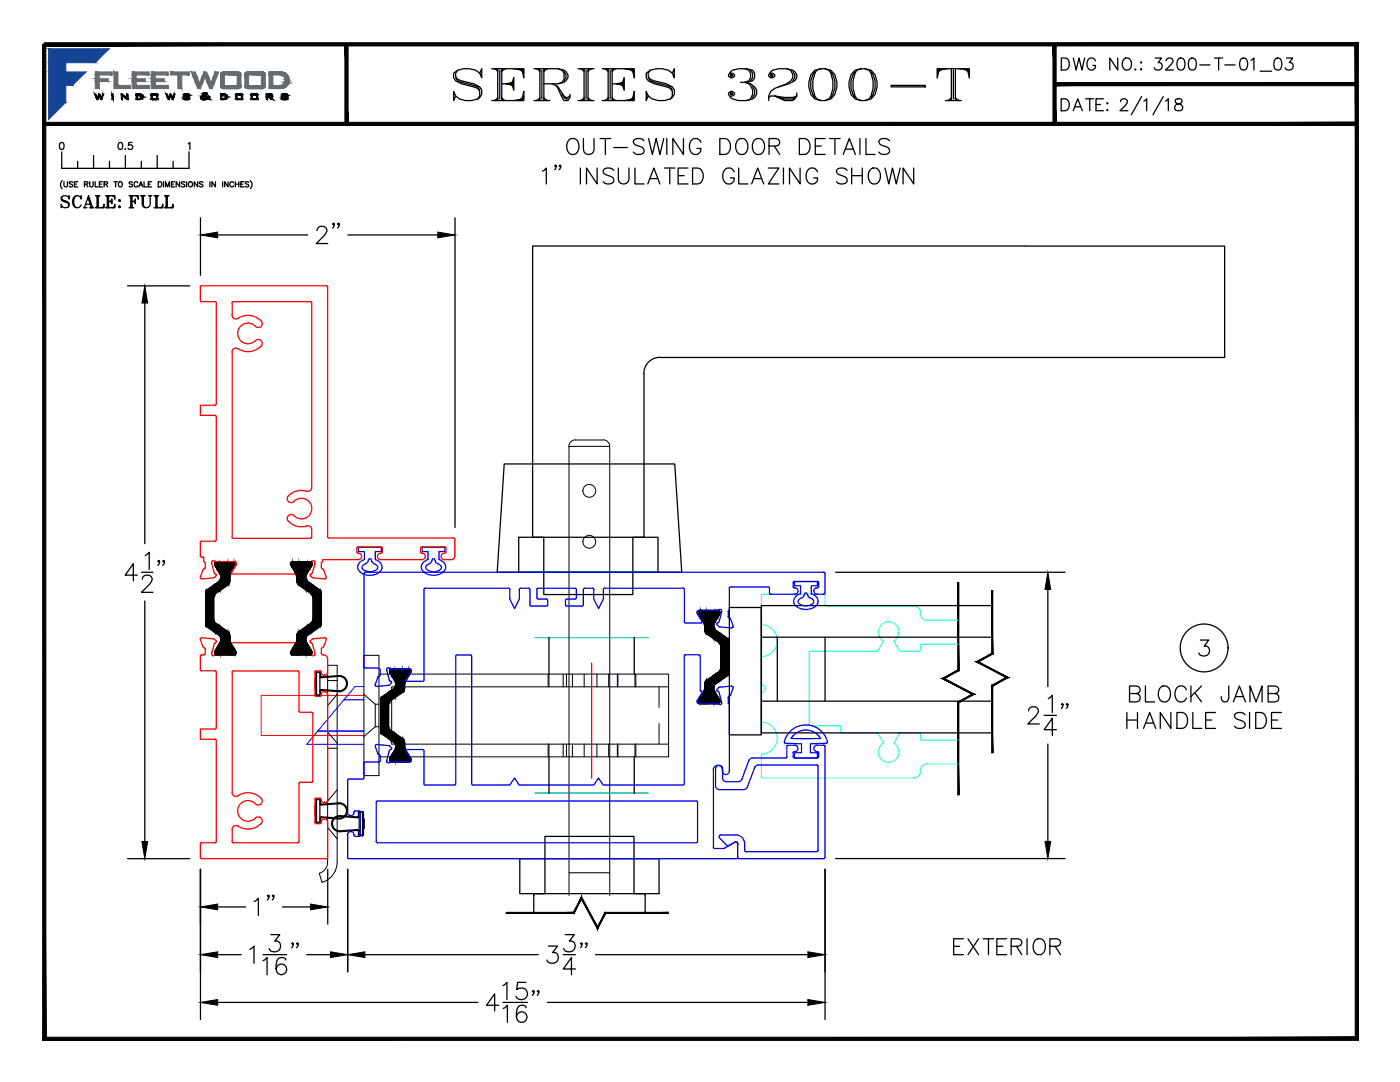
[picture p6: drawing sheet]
<svg xmlns="http://www.w3.org/2000/svg" width="279mm" height="216mm" viewBox="0 0 279 216" stroke-linecap="round" stroke-linejoin="round" font-family="sans-serif">
<!-- layer: INERTIA -->
<g fill="none" stroke="#000" stroke-width=".25">
<path d="M63 138.6l.2 .2M63 134.2v3.1M63 135.5h-.2l.2 3.2M63.1 138.6l.1 .1M63.2 137.3h-.2l.2 .2M63.2 134.2v4.4M63.2 134l-.2 .2M63.2 134h.6M63.2 138.8h.6M63.2 134.1l-.1 .1M63.2 138.7h.6M63.2 134.2h.6"/>
<path d="M63.7 134.1l.1 .1M63.8 134l.2 .2M63.8 138.6l-.1 .1M63.8 134.9l.4 .3 3.3-.2a1.45 1.45 0 0 1 1.7 1.3 1.45 1.45 0 0 1-1.5 1.6l-3.5-.3M63.8 134.2v4.4M64 138.6l-.2 .2M64 134.9l.2 .2 3.6-.3a1.6 1.6 0 0 1 1.5 1.6 1.6 1.6 0 0 1-1.6 1.6l-3.5-.3M64 134.2v.7M64 137.9v.8M64.2 137.6l-.4 .3M64.2 137.7l-.2 .2M63 159.6v3.1"/>
<path d="M63.2 159.6v4.4M63.2 159.4l-.2 .2M63.2 159.4h.6M63.2 159.5l-.1 .1M63.2 159.5h.6M63.7 159.5l.1 .1M63.8 159.4l.2 .2M63.8 159.6v4.4M64 159.6v.7M63 160.9h-.2l.2 3.2M63.1 164l.1 .1M63.2 162.7h-.2l.2 .2"/>
<path d="M63.2 164.1h.6M63.8 164l-.1 .1M63.8 160.3l.4 .3 3.3-.2a1.45 1.45 0 0 1 1.7 1.3 1.45 1.45 0 0 1-1.4 1.6l-3.6-.3-.4 .3M64 164l-.2 .2h-.6l-.2-.2M64 160.3l.2 .2M64 163.3v.8M64.2 160.5l3.5-.3a1.61 1.61 0 0 1 1.6 1.6 1.61 1.61 0 0 1-1.5 1.6l-3.6-.3-.2 .2"/>
</g>
<!-- layer: 0 -->
<g fill="none" stroke="#000" stroke-width=".25">
<path d="M90.9 15.5l.4 .6 4 1.2 .4 .7M91.3 14l-.4 .6v.6l.4 .6 3.2 .9 1.2 .6 .4 .7v.8l-.4 .7a4 4 0 0 1-4.8-.3l-.4-1v1.9l.4-.9M95.7 14.6l.4-.9v1.8l-.4-.9a4.1 4.1 0 0 0-5.2 0v.9l.4 .6 1.2 .6 3.2 .9 .4 .6v1l-.4 .5M98.1 13.7h6.4v1.8l-.4-1.8M98.5 13.7l.8 .3M98.9 13.7l.4 .6M99.3 13.7v6.4M99.3 19.7l-.8 .4M99.3 19.5l-.4 .6M99.7 14v5.7M100.1 13.7v6.4M100.1 16.7h2.4"/>
<path d="M100.1 19.5l.4 .6M100.1 19.7l.8 .4M100.5 13.7l-.4 .6M100.9 13.7l-.8 .3M102.5 15.5v2.5l-.3-1.3zM102.5 16.1l-.8 .6 .8 .6M102.5 16.4l-1.6 .3 1.6 .3M102.5 13.7l2 .3M103.3 13.7l1.2 .6M103.7 13.7l.8 .9M104.5 19.2l-.8 .9M104.5 19.5l-1.2 .6"/>
<path d="M104.5 19.7l-2 .4M106.6 13.7h4.8l1.2 .3 .7 .9v.6l-.7 .9-1.2 .3h-2.9M107 13.7l.7 .3M107.4 13.7l.3 .6M107.7 13.7v6.4M107.7 19.7l-.7 .4M107.7 19.5l-.3 .6M108.1 14v5.7M108.5 13.7v6.4M108.5 19.5l.4 .6M108.5 19.7l.8 .4M108.9 13.7l-.4 .6"/>
<path d="M109.3 13.7l-.8 .3M110.2 16.7l.8 .3 1.6 3.1h.7l.4-.6v-.7M111 17l.4 .3 1.2 1.9 .3 .3h.4l.4-.3M111.4 13.7l.8 .3 .4 .6v1.2l-.4 .6-.8 .3M112.2 18.8l.7 .9h.4M112.6 14.3l.3 .6v.6l-.3 .6M115.4 13.7h3.2M115.8 13.7l.8 .3M116.2 13.7l.4 .6M116.6 13.7v6.4M116.6 19.7l-.8 .4M116.6 19.5l-.4 .6"/>
<path d="M117 14v5.7M117.4 13.7v6.4M117.4 19.5l.4 .6M117.4 19.7l.8 .4M117.8 13.7l-.4 .6M118.2 13.7l-.8 .3M120.2 13.7h6.4v1.8l-.4-1.8M120.6 13.7l.8 .3M121 13.7l.4 .6M121.4 13.7v6.4M121.4 19.7l-.8 .4M121.4 19.5l-.4 .6"/>
<path d="M121.8 14v5.7M122.2 16.7h2.4M122.2 13.7v6.4M122.2 19.5l.4 .6M122.2 19.7l.8 .4M122.6 13.7l-.4 .6M123 13.7l-.8 .3M124.6 15.5v2.5l-.4-1.3zM124.6 16.1l-.8 .6 .8 .6M124.6 16.4l-1.6 .3 1.6 .3M124.6 13.7l2 .3M125.4 13.7l1.2 .6"/>
<path d="M125.8 13.7l.8 .9M126.6 19.2l-.8 .9M126.6 19.5l-1.2 .6M126.6 19.7l-2 .4M129.4 15.5l.4 .6 4 1.2 .4 .7M129.8 14l-.4 .6v.6l.4 .6 3.2 .9 1.2 .6 .4 .7v.8l-.4 .7a4 4 0 0 1-4.8-.3l-.4-1v1.9l.4-.9M134.2 14.6l.4-.9v1.8l-.4-.9a4.1 4.1 0 0 0-5.2 0v.9l.4 .6 1.2 .6 3.2 .9 .4 .6v1l-.4 .5M145.8 14.9h.4v.3h-.4zM145.8 14.6h.4l.4 .3v.3l-.4 .3h-.4l-.4-.3v-.3l.4-.6a5 5 0 0 1 4.4-.3l.4 .6v.9l-.4 .6-1.2 .3M145.8 18.5h.4v.3h-.4zM147.8 16.4a2.94 2.94 0 0 1 3.2 1.6v.8l-.4 .7a4.5 4.5 0 0 1-4.8 0l-.4-.7v-.3l.4-.3h.4l.4 .3v.3l-.4 .4h-.4M148.6 13.7l.8 .3 .4 .6v.9l-.4 .6-.8 .3a1.99 1.99 0 0 1 1.2 3.3l-.8 .4"/>
<path d="M149.8 14l.4 .6v.9l-.4 .6M150.2 17.3l.4 .7v.8l-.4 .7M153.8 14.9h.4v.3h-.4zM153.8 14.6h.4l.4 .3v.3l-.4 .3h-.4l-.4-.3v-.3l.4-.6a4.7 4.7 0 0 1 4.8 0l.4 .6v.6l-.4 .6-1.2 .6-2 .6a2.28 2.28 0 0 0-2 2.8M157 13.7l.8 .3 .4 .9v.6l-.4 .6-.8 .6-1.6 .6M158.2 14.3l.4 .6v.6l-.4 .6M159 18.5v.7l-.8 .9h-1.6l-2-.9 2 .5h1.6l.4-.2M159 19.2l-.8 .3h-1.6l-2.8-.3-.4 .3M162.6 14l1.2-.3h.8l1.2 .3a4 4 0 0 1 0 5.7l-1.2 .4h-.8l-1.2-.4a4 4 0 0 1 0-5.7zM162.6 14.3a4.2 4.2 0 0 0 0 5.2M163.8 13.7l-.8 .3a5.2 5.2 0 0 0 0 5.7l.8 .4M164.6 13.7l.8 .3a5.2 5.2 0 0 1 0 5.7l-.8 .4"/>
<path d="M165.8 14.3a4.2 4.2 0 0 1 0 5.2M170.6 14l1.2-.3h.8l1.2 .3a4 4 0 0 1 0 5.7l-1.2 .4h-.8l-1.2-.4a4 4 0 0 1 0-5.7zM170.6 14.3a4.2 4.2 0 0 0 0 5.2M171.8 13.7l-.8 .3a5.3 5.3 0 0 0 0 5.7l.8 .4M172.6 13.7l.8 .3a5.2 5.2 0 0 1 0 5.7l-.8 .4M173.8 14.3a4.2 4.2 0 0 1 0 5.2M177.8 17h6.9v.3h-6.9zM187.4 13.7l-.4 1.8v-1.8h6.5v1.8l-.4-1.8M187.9 13.7l-.9 .9M188.3 13.7l-1.3 .6M189.1 13.7l-2.1 .3M189.9 13.7v6.4"/>
<path d="M189.9 19.7l-.8 .4M189.9 19.5l-.4 .6M190.3 14v5.7M190.7 13.7v6.4M190.7 19.5l.4 .6M190.7 19.7l.8 .4M191.5 13.7l2 .3M192.3 13.7l1.2 .6M192.7 13.7l.8 .9M210.5 8.8v15.9M210.5 16.8h60.3M211.8 19.7h.8a1.28 1.28 0 0 1 .8 1.2 1.28 1.28 0 0 1-.8 1.2h-.8z"/>
<path d="M211.8 11.6h.8a1.28 1.28 0 0 1 .8 1.2 1.28 1.28 0 0 1-.8 1.2h-.8zM214.2 11.6l.6 2.4 .5-2.4 .6 2.4 .6-2.4M216.7 19.7h1.6M217.5 19.7v2.4M218.6 12.2a.87 .87 0 0 0-1-.6 .87 .87 0 0 0-.7 .9 1.05 1.05 0 0 0 .3 1.1 1.05 1.05 0 0 0 1.1 .3l.3-.5v-.3h-.5M220.2 19.7h-1.5v2.4h1.5M223.1 11.6v2.4l-1.6-2.4v2.4M224.4 11.7a1.11 1.11 0 0 1 1.3 .4 1.11 1.11 0 0 1 0 1.3 .88 .88 0 0 1-1 .6 .88 .88 0 0 1-.7-.9 1.47 1.47 0 0 1 .4-1.4zM226.6 13.7l-.1 .2 .1 .1 .1-.1M227.6 12.5l.1-.1 .2 .1-.2 .1zM227.7 13.7l.2 .2-.2 .1-.1-.1zM227.8 19.3l-2 3.6"/>
<path d="M230.6 11.6h1.2l-.7 .9a.77 .77 0 0 1 .9 .9 .77 .77 0 0 1-1.1 .6l-.3-.1-.2-.4M232.2 19.3l-2.1 3.6M232.7 12.2l.3-.5a.76 .76 0 0 1 1 .1 .74 .74 0 0 1-.2 1l-1.2 1.2h1.6M234.6 19.8a.48 .48 0 0 0 .3 .8 .99 .99 0 0 1 1.1 1.1 .83 .83 0 0 1-.9 .4 .83 .83 0 0 1-.7-.8 1.09 1.09 0 0 1 1.2-.7 .48 .48 0 0 0 .2-.8l-.3-.1zM235.2 11.7a.74 .74 0 0 1 1.2 .3 1.93 1.93 0 0 1-.2 1.9 .8 .8 0 0 1-1.2-.4 1.86 1.86 0 0 1 .2-1.8zM237.5 11.7a.76 .76 0 0 1 1.1 .3 2.02 2.02 0 0 1-.2 1.9 .8 .8 0 0 1-1.1-.4 2.02 2.02 0 0 1 .2-1.8zM239.4 13h2.1M242.4 11.6h1.6M243.2 11.6v2.4M244.4 13h2.1M247.7 11.7a.76 .76 0 0 1 1.2 .3 1.86 1.86 0 0 1-.3 1.9 .78 .78 0 0 1-1.1-.4 1.93 1.93 0 0 1 .2-1.8zM249.7 12l.5-.4v2.4"/>
<path d="M251.5 14.2h2.3M254.6 11.7a.74 .74 0 0 1 1.1 .3 1.93 1.93 0 0 1-.2 1.9 .8 .8 0 0 1-1.2-.4 2.02 2.02 0 0 1 .3-1.8zM256.7 11.6h1.3l-.7 .9a.77 .77 0 0 1 .8 .9 .77 .77 0 0 1-1 .6l-.4-.1-.2-.4M8.8 24.7h262M12.1 28.5a.45 .45 0 0 1 .6 .2l.1 .3a.61 .61 0 0 1-.5 .8 .88 .88 0 0 1-.2-1.3zM12.3 39.7l.1 .3a1.71 1.71 0 0 1 1.3 .6M12.3 30.3v3.3h25.4v-3.3M12.4 36a1.05 1.05 0 0 0 0 1.6M12.4 39.2a.46 .46 0 0 0 .3 .8l1 .4a.74 .74 0 0 1-.2 1 .74 .74 0 0 1-.9-.1l-.4-.5v.6l.1-.3M12.8 36.3v.7l.3 .3 .3-.2 .1-.8M13.7 39.4l.1-.3v.6a.89 .89 0 0 0-.7-.6 .89 .89 0 0 0-.9 .3v.3a1.8 1.8 0 0 0 1.4 .8l.1 .3-.1 .5M14.5 36.4l-.2-.1h-.4v.3l.5 .3 .1 .2-.2 .2-.5-.2"/>
<path d="M14.8 39.4a1.67 1.67 0 0 0 0 1.7M14.9 36.7h.4M15.3 39.1a1.49 1.49 0 0 0 0 2.3M15.5 32.2v1.4M15.5 36.3h-.6v1h.6M16.1 39.4l.1-.3v.6a.87 .87 0 0 0-1-.6 .87 .87 0 0 0-.7 .9 1.06 1.06 0 0 0 .2 1.1 1.06 1.06 0 0 0 1.2 .2l.3-.4M16.9 36.7h.5l.1-.4h-.6v1M17.2 36.7l.4 .6M17.6 39.4l.6 2M17.7 39.4l.7 2M17.9 36.3l.1 .8 .2 .2 .3-.2 .1-.8M18.7 31v2.6"/>
<path d="M19 36.3v1h.6M19 39.1h.9M19.1 39.1l.3 .1M19.3 39.1l.1 .2M19.4 39.1v2.3M19.5 39.2v2.1M19.6 39.1v2.3M19.7 39.1l-.1 .2M19.8 39.1l-.2 .1M19.8 36.7h.4M20.5 36.3h-.7v1h.7M20.8 36.7h.6l.1-.3-.3-.1h-.4v1"/>
<path d="M21.1 39.1h1.8v.6l-.1-.6M21.1 36.7l.4 .6M21.2 39.1l.2 .1M21.3 39.1l.1 .2M21.4 39.1v2.3M21.5 39.2v2.1M21.7 39.1v2.3M21.8 39.1l-.1 .2M21.8 32.2v1.4M21.9 39.1l-.2 .1M22.3 39.7v.9l-.1-.4zM22.3 40l-.2 .2 .2 .2"/>
<path d="M22.3 39.1l.6 .1M22.6 39.1l.3 .2M22.7 39.1l.2 .3M22.7 36.3h.7M23.1 36.3v1M23.7 40l.2-.1 .1 .2-.2 .1zM23.8 28.5a.47 .47 0 0 1 .6 .2l.1 .3a.61 .61 0 0 1-.5 .8 .9 .9 0 0 1-.2-1.3zM23.8 36.3a.47 .47 0 0 1 .7 .5 .47 .47 0 0 1-.8 .3l-.1-.5zM23.8 40l.1 .1zM25 29.7v.1M25 31v2.6M25.8 39.1h1.8v.6l-.1-.6"/>
<path d="M25.9 39.1l.2 .1M26 39.1l.1 .2M26.1 39.1v2.3M26.2 39.2v2.1M26.3 39.1v2.3M26.4 28.4h-.7l-.1 .6a.49 .49 0 0 1 .8 0 .49 .49 0 0 1-.1 .7 .49 .49 0 0 1-.7-.2M26.4 39.1l-.1 .2M26.5 36.4l-.3-.1-.4 .1v.2l.7 .4-.3 .3-.4-.2M26.6 39.1l-.3 .1M27 39.7v.9l-.1-.4zM27 40l-.2 .2 .2 .2M27 39.1l.6 .1"/>
<path d="M27.2 39.1l.4 .2M27.4 39.1l.2 .3M27.5 36.5a.38 .38 0 0 0-.4-.2 .38 .38 0 0 0-.3 .3v.3a.38 .38 0 0 0 .3 .4 .38 .38 0 0 0 .4-.3M27.7 37.3l.4-1 .4 1M27.9 36.9h.4M28 39.1h1M28.2 39.1l.2 .1M28.2 32.2v1.4M28.3 39.1l.1 .2M28.4 39.1v1.7a.8 .8 0 0 0 .8 .7 .8 .8 0 0 0 .8-.7v-1.6M28.5 39.2l.1 1.9M28.6 39.1v1.8l.1 .3 .4 .2"/>
<path d="M28.7 39.1l-.1 .2M28.7 36.3v1h.6M28.8 39.1l-.2 .1M29.6 36.7h.4M29.6 39.1h.7M29.7 39.1l.3 .1 .2-.1M30.3 36.3h-.7v1h.7M30.8 39.1h.9M30.9 39.1l.2 .1M31 39.1l.1 .2M31.1 39.1v2.3M31.2 39.2v2.1"/>
<path d="M31.3 39.1v2.3M31.4 31v2.6M31.5 39.1l-.2 .2M31.6 39.1l-.3 .1M31.6 36.3h.3a.56 .56 0 0 1 .4 .5 .56 .56 0 0 1-.4 .5h-.3zM32.6 36.3v1M32.8 39.1h.9M32.9 39.1l.2 .1M33 37.3v-1l.4 1 .4-1v1M33 39.1l.1 .2M33.1 39.1v2.3M33.3 39.2v2.1"/>
<path d="M33.4 39.1v2.3M33.5 39.1l-.1 .2M33.6 39.1l-.2 .1M34.2 36.7h.4M34.5 32.2v1.4M34.9 36.3h-.7v1h.7M35.9 36.3v1l-.7-1v1M36.9 36.4l-.2-.1h-.4v.3l.5 .3 .1 .2-.2 .2-.5-.2M37.3 36.3v1M37.6 28.7l.3-.3v1.4M37.7 36.4l.1-.1a.47 .47 0 0 1 .6 .5 .47 .47 0 0 1-.7 .3zM39.5 36.3v1l-.7-1v1"/>
<path d="M40.5 36.4l-.3-.1-.4 .1v.2l.7 .4-.3 .3-.4-.2M41.9 36.3v1M43 36.3v1l-.7-1v1M44.4 36.3v1M45.5 36.3v1l-.7-1v1M46.6 36.5a.38 .38 0 0 0-.4-.2 .38 .38 0 0 0-.3 .3v.3a.38 .38 0 0 0 .3 .4 .38 .38 0 0 0 .4-.3M47 36.7h.7M47 36.3v1M47.7 36.3v1M48.1 36.7h.4M48.7 36.3h-.6v1h.6M49.7 36.4l-.3-.1h-.4v.3l.6 .3 .1 .2-.3 .2-.4-.2"/>
<path d="M50 36a1.09 1.09 0 0 1 0 1.6M98.1 20.1h6.4v-1.9l-.4 1.9M106.6 20.1h3.1M115.4 20.1h3.2M120.2 20.1h6.4v-1.9l-.4 1.9M188.7 20.1h3.2M214.2 22.1l.9-2.4 .9 2.4M214.5 21.3h1.2M218.7 20.8h.9M220.9 20.6l.1-.1 .1 .1-.1 .1zM220.9 22l.1-.1 .1 .1-.1 .1zM223.6 20.3l.3-.5 .6-.1a.59 .59 0 0 1 .4 .9l-1.4 1.5h1.6"/>
<path d="M228.3 20.2l.5-.5v2.4M232.6 20.2l.6-.5v2.4M16.6 41.4h.7M16.8 41.4l.1-.1 .2 .1M16.9 41.3l.8-2.2 .8 2.3M17.1 40.8h1M17.9 41.4h.8M18.2 41.3l-.2 .1M18.2 41.2l-.1 .2M18.4 41.2l.2 .2M19 41.4h1.7v-.6l-.1 .6M19.4 41.3l-.3 .1"/>
<path d="M19.4 41.2l-.1 .2M19.6 41.2l.1 .2M19.6 41.3l.2 .1M20.7 41.1l-.2 .3M20.7 41.2l-.3 .2M20.7 41.3l-.5 .1M21.1 41.4h1.8v-.6l-.1 .6M21.4 41.3l-.2 .1M21.4 41.2l-.1 .2M21.7 40.2h.6M21.7 41.2l.1 .2M21.7 41.3l.2 .1"/>
<path d="M22.3 40.1l-.4 .1 .4 .1M22.9 41.1l-.2 .3M22.9 41.2l-.3 .2M22.9 41.3l-.6 .1M23.7 41.2l.2-.1 .1 .2-.2 .1zM23.8 41.2l.1 .1zM25.8 41.4h.9M26.1 41.3l-.2 .1M26.1 41.2l-.1 .2M26.3 40.2h.7M26.3 41.2l.1 .2M26.3 41.3l.3 .1"/>
<path d="M27 40.1l-.4 .1 .4 .1M30.8 41.4h1.7v-.6l-.1 .6M31.1 41.3l-.2 .1M31.1 41.2l-.1 .2M31.3 41.2l.2 .2M31.3 41.3l.3 .1M32.5 41.1l-.3 .3M32.5 41.2l-.4 .2M32.5 41.3l-.6 .1M32.8 41.4h1.7v-.6l-.1 .6M33.1 41.3l-.2 .1M33.1 41.2l-.1 .2"/>
<path d="M33.4 41.2l.1 .2M33.4 41.3l.2 .1M34.5 41.1l-.2 .3M34.5 41.2l-.3 .2M34.5 41.3l-.5 .1M131.7 71.3a3.2 3.2 0 0 0-3.2 3.2M131.7 71.3h112.7v-22.2h-138.1v58.1h2.2v11.4h17.8v-11.4h2.2v-32.7M100.6 92.6h34.1l1.4 21.6h-36.9zM103.5 107.2h27.8v7h-27.8zM109.6 127.3v7.2M126.6 127.3v7.2M109.6 151v7.3"/>
<path d="M126.6 151v7.3M71.3 165.7l.2 .2 .1 .8 .7 .1 .2-.2M71.3 165.5l.4 .3M71.5 162.1l-.1 .9-3.6-.3a1.6 1.6 0 0 0-1.6 1.6 1.6 1.6 0 0 0 1.6 1.6l3.6-.2M71.7 162.8l-.4 .4-3.3-.3a1.45 1.45 0 0 0-1.7 1.3 1.45 1.45 0 0 0 1.5 1.6l3.6-.3M71.7 162.2l.1 4.4M71.7 161.9l-.2 .2M71.7 161.9h.6M71.8 162.1l-.1 .1M71.8 162.1h.5M72.3 162.1l.1 4.4-.6 .1M72.3 161.9l.2 .2"/>
<path d="M72.4 165.2h.1l-.1 .2M72.5 163.5h.2l-.2 3.1M72.5 162.1v3.1M103.7 171.3h27.8v7h-27.8z"/>
</g>
<!-- layer: 1 -->
<g fill="none" stroke="#000" stroke-width=".25">
<path d="M139.5 139.8a.44 .44 0 0 0 .4 .6M139.5 139.7l-.1 .1M139.5 122.5v-.1a.45 .45 0 0 1 .4-.6h3.3a.54 .54 0 0 1 .4 .7l-1.2 2.1M139.5 122.5l1 1.7 .1 .6M140.6 125.6l.2 .5 .3 .4 2.5 1.8 .3 .6M140.7 136.5l-.1 1.2-1.1 2M140.7 124.9v.8M142.4 137.6l1.2 2.1M142.4 125.1l.4 .6 2.5 1.8M142.5 124.6v.5M142.5 137.1v.5M143.6 139.7l.1 .1"/>
<path d="M143.7 139.8a.48 .48 0 0 1-.5 .6M143.9 133.2l-.2 .5-.3 .4-2.3 1.6-.3 .4-.2 .4M143.9 128.9v4.3M145.3 127.5l.2 .2v6.7M145.3 134.7l-2.5 1.7-.4 .7M145.5 134.4l-.2 .3M139.9 140.4h3.4"/>
</g>
<!-- layer: PROFILE NUMBER -->
<path d="M71.5 109.2h4.6v.9h-1.2v1.6a1.5 1.5 0 0 1 1.4 1.5 1.5 1.5 0 0 1-1.4 1.4 2.8 2.8 0 0 1-3.5-1.1 1.57 1.57 0 0 1 1.3-1.8v-1.6h-1.2zM73.6 111.5h.4a2.63 2.63 0 0 0 1.3 1.4 .81 .81 0 0 1-.9 1.1 1.52 1.52 0 0 1-2.1-.9v-.1a2.81 2.81 0 0 0 1.3-1.5zM84.2 109.2h4.6v.9h-1.2v1.6a1.5 1.5 0 0 1 1.4 1.5 1.5 1.5 0 0 1-1.4 1.4 2.8 2.8 0 0 1-3.5-1.1 1.57 1.57 0 0 1 1.3-1.8v-1.6h-1.2zM86.1 112l-.2 .4a1.07 1.07 0 0 0-.9 .9 1.96 1.96 0 0 0 3.1 0 1.19 1.19 0 0 0-1-.9l-.2-.4M86.1 112l.2-.5h.4l.2 .5M158.6 116h4.5v.9h-1.2v1.6a1.5 1.5 0 0 1 1.4 1.5 1.5 1.5 0 0 1-1.4 1.5 2.8 2.8 0 0 1-3.5-1.2 1.56 1.56 0 0 1 1.4-1.8v-1.6h-1.2zM160.5 118.8l-.3 .4a1.07 1.07 0 0 0-.9 1 1.96 1.96 0 0 0 3.1-.1 1.19 1.19 0 0 0-.9-.9l-.5-.9h-.3l-.2 .5" fill="none" stroke="#00f" stroke-width=".25"/>
<!-- layer: GLASS -->
<path d="M191.1 140.1v18.5h.3zM191.1 140.1l.3 .1v18.4zM191.1 140.1l.3 .1 2.6-1.6zM191.4 140.2l2.6-1.6h.5zM188 135.4l6 3.2h.5zM188 135.4h.5l6 3.2zM188 135.4h.5l2.6-1.7zM188.5 135.4l2.6-1.7 .3 .2zM191.1 116.2v17.5l.3 .2zM191.1 116.2h.3v17.7z" fill="#000" stroke="#000" stroke-width=".2"/>
<!-- layer: INERTIA -->
<g fill="none" stroke="#0ff" stroke-width=".2">
<path d="M152 118.8v5.6M152.2 118.5l-.3 .3M152.2 118.6h12.2M164.4 118.5l.2 .3M164.7 118.8l-.1 1.9 .3 .3 17.5-.1a1.29 1.29 0 0 1 1.3 1.6 1.28 1.28 0 0 0 1.3 1.3h6.2M151.9 124.4l.3 .3M151.9 136.6a.79 .79 0 0 1 .8 .8 .79 .79 0 0 1-.8 .8M152 131.3v5.3M152 138.2v5.7M152.2 124.7a3.2 3.2 0 0 1 2.9 3.2 3.2 3.2 0 0 1-3.1 3.2l-.1 .2M161.7 129.9l-.2 .3v14.4l.2 .2M179.5 129.8l.2 .1"/>
<path d="M179.5 129.8l-1.1-1.9a2.07 2.07 0 0 0 .5-3.1 2.07 2.07 0 0 0-3.2 0 2.07 2.07 0 0 0 .6 3.1l-1.1 1.9-.2 .1h-13.3M184 128.5l-.3 .1v1.1l-.1 .2h-3.9M184 128.5h7.2M151.9 143.9l.3 .2M151.9 155l.3 .2M152 150.7v4.3M152.2 150.4l-.3 .3M152.2 144.1a3.2 3.2 0 0 1 2.9 3.2 3.2 3.2 0 0 1-2.9 3.2M161.7 144.8h5.9M167.6 144.8l.2 .3M167.8 146l.3 .3 6.9-.1 .2 .2 1.1 1.9a2.06 2.06 0 0 0-.5 3.1 2.06 2.06 0 0 0 3.1 0 2.06 2.06 0 0 0-.5-3.1l1.1-1.9M167.8 145.1v.9"/>
<path d="M179.7 146.2l-.2 .2M179.7 146.3l3.8-.1 .2 .3M183.7 147.4l.3 .3h7.2M183.7 146.5v.9M191.2 152.4h-6.2a1.28 1.28 0 0 0-1.3 1.5 1.28 1.28 0 0 1-1.3 1.3h-30.2"/>
</g>
<!-- layer: DIM -->
<g fill="none" stroke="#000" stroke-width=".2">
<path d="M114.8 87.8a1.28 1.28 0 0 0-1.3 1.3M114.8 87.8h5.6M120.4 87.8a1.28 1.28 0 0 1 1.3 1.3M113.6 178.7v-4.5h8.1v4.5M113.6 174.2v-85.1h8.1v85.1"/>
<circle cx="117.6" cy="97.9" r="1.28"/>
<circle cx="117.6" cy="108.1" r="1.28"/>
</g>
<!-- layer: 0 -->
<g fill="none" stroke="#000" stroke-width=".2">
<path d="M72.6 138.6l2.3 1.9M72.6 130.8h3v24h-3zM75.6 134.5h57.8v2.6M78.2 137.1h55.2v11.4h-55.2zM109.4 134.5v2.6M109.6 134.5v2.6M112.4 134.5v2.6M113.1 134.5v2.6M114.2 134.5v2.6M116.6 134.5v2.6M119.1 134.5v2.6M121.5 134.5v2.6"/>
<path d="M123.2 134.5v2.6M123.3 134.5v2.6M126.7 134.5v2.6M126.9 134.5v2.6M131.5 137.1v4.1M63.4 145.9l-.7 .9M74.9 145h.7M74.9 140.5v4.5M74.9 145l-2.3 2M74.9 140.5h.7M109.4 148.5v2.5M109.6 148.5v2.5"/>
<path d="M112.4 148.5v2.5M113.1 148.5v2.5M114.2 148.5v2.5M116.6 148.5v2.5M119.1 148.5v2.5M121.5 148.5v2.5M123.2 148.5v2.5M123.3 148.5v2.5M126.7 148.5v2.5M126.9 148.5v2.5M131.5 144.4v4.1M133.4 148.5v2.5h-57.8"/>
</g>
<path d="M72.6 138.8h-20.5v8h20.5" fill="none" stroke="#f00" stroke-width=".2"/>
<path d="M68.6 139.6h4M68.6 139.6l-5.2 6.3h9.2M72.6 137h-1.8l-2.2 2.6M62.7 146.8l-1.5 1.7h11.4" fill="none" stroke="#00f" stroke-width=".2"/>
<!-- layer: Cen -->
<path d="M118.1 132.3v23" fill="none" stroke="#f00" stroke-width=".25"/>
<!-- layer: 0 -->
<path d="M106.8 127.3h22.6M106.8 158.3h22.6" fill="none" stroke="#0f0" stroke-width=".25"/>
<!-- layer: INERTIA -->
<path d="M65.4 135.8h1.9M67.3 138.5l-1.9 2.3M65.4 149.3h1.9M65.4 146l1.9 2.3M67.3 157.6l-1.9 2.3M65.4 165.1l1.9 2.3M67.3 172a4.3 4.3 0 0 1-3 4.1l-.6-1.9a2.3 2.3 0 0 0 1.7-2.2v-39.2h1.9v39.2" fill="none" stroke="#000" stroke-width=".2"/>
<!-- layer: Ballons -->
<g fill="none" stroke="#000" stroke-width=".25">
<path d="M166.8 114.2h45.8M209.1 117.6v19.4M145.6 121.2h6.3v25.4h-6.3zM152 127.1h46M152 139.9h46M155.1 127.1v12.8M164.7 127.1v12.8M198 120.8h-46v25.4h46M209.2 139.4l.8-.7v3.5M205.3 141.9a.9 .9 0 0 1 .6-.9h.7a.85 .85 0 0 1 .5 1.3l-2 2.2h2.3M208.4 142.7h2.4M209.1 148.5v19.4"/>
<path d="M210.8 145.6h-2.4l1.6-2.3v3.4M212.1 140.5l-.1 .2-.2-.2 .2-.1a.64 .64 0 0 1-.2 1M213.1 140.5l-.1 .2-.2-.2 .2-.1 .1 .1v.4l-.3 .5M40 173.5v20.4M50.7 179.9l.9-.6v3.4M53.7 178.7l-.2 .2-.2-.2 .2-.1 .2 .1v.4l-.4 .5M54.7 178.7l-.2 .2-.2-.2 .2-.1 .2 .1v.4l-.4 .5M65.4 173.5v10.9M69.4 173.5v20.4M164.7 173.4v20.5M166.8 171.3h45.8M43.4 181h5.6"/>
<path d="M43.4 190.5h4.8M49.9 189.4l.8-.6v3.4M52.5 191.7l.8-.6v3.4M52.5 190.5h4.7M54 186.5h1.8l-1 1.3a1.11 1.11 0 0 1 1.2 1.3 1.11 1.11 0 0 1-1.5 .8l-.5-.1-.3-.5M56.4 181h5.6M57.1 191.6a.99 .99 0 0 0-1-.6 .99 .99 0 0 0-.8 .7 2.47 2.47 0 0 0 .3 2.6 1.06 1.06 0 0 0 1.5-.5 1.06 1.06 0 0 0-.7-1.4 1.06 1.06 0 0 0-1.3 1M58.5 188.3l-.1 .1-.2-.1 .2-.2 .1 .2v.3l-.3 .5M59.5 188.3l-.1 .1-.2-.1 .2-.2a.64 .64 0 0 1-.2 1M61.2 190.5h4.8M72.8 190.5h34.6M106.5 182.2v-3.9h2.3v-11.4h17.7v11.4h2.3v3.9"/>
<path d="M109.5 188.8h1.8l-1 1.3a1.11 1.11 0 0 1 1.1 1.2 1.11 1.11 0 0 1-1.4 .9l-.5-.2-.4-.4M112.4 190.5h2.4M112.8 186.5h1.8l-1 1.3a1.11 1.11 0 0 1 1.2 1.3 1.11 1.11 0 0 1-1.5 .8l-.5-.1-.3-.5M114.8 193.4h-2.4l1.6-2.3v3.4M116.2 188.3l-.2 .1-.2-.1 .2-.2 .2 .2v.3l-.4 .5M117.1 188.3l-.1 .1-.2-.1 .2-.2a.64 .64 0 0 1-.2 1M118.9 190.5h42.3"/>
</g>
<!-- layer: I-Strut -->
<g fill="#000" stroke="#000" stroke-width=".2">
<path d="M42.9 130v.4zM62.2 130v.4zM77.8 133.7v.5zM77.8 151.4v.4zM143.6 139.7v.4z"/>
<path d="M41.1 118l-.1 6.7zM41.1 118v6.8z"/>
<path d="M41.1 117.9v6.9zM41.1 117.9v7z"/>
<path d="M41.1 117.9v7zM41.1 117.9v7z"/>
<path d="M41.1 117.8v7.1zM41.1 117.8v7.1z"/>
<path d="M41.1 117.8v7.1zM41.2 117.8v7.2z"/>
<path d="M41.2 117.8v7.2l1.5-8.2zM42.7 116.8v9.2l-1.5-1z"/>
<path d="M42.7 116.8v2.4zM42.7 116.8v2.4z"/>
<path d="M42.7 116.8v2.2zM42.7 116.7v2.3z"/>
<path d="M42.7 116.7v2.1l.1-2.2zM42.8 116.6l-.1 2.2z"/>
<path d="M42.8 116.6v2.1l.1-2.1zM42.9 116.6v1.9l-.1 .2z"/>
<path d="M42.8 112.5v.2zM42.8 112.5v.2z"/>
<path d="M42.9 112.4l-.1 .3zM42.9 112.4l-.1 .3z"/>
<path d="M42.9 112.4v.3zM42.9 112.4v.4z"/>
<path d="M42.9 112.3v.5zM42.9 112.3v.5z"/>
<path d="M42.9 112.3v.5zM42.9 112.3v.5z"/>
<path d="M42.9 112.3v.5zM42.9 112.3v.5z"/>
<path d="M42.9 112.2v.6zM42.9 112.2v.7z"/>
<path d="M42.9 116.6v1.9l.2-2zM43.1 116.5v1.9l-.2 .1z"/>
<path d="M42.9 112.2v.7zM43 112.2v.8z"/>
<path d="M43 112.2v.8zM43.1 112.1v1z"/>
<path d="M43.1 112.1v1zM43.1 112.1v1.1z"/>
<path d="M43.1 116.5v1.9l.6-2.4zM43.7 116v2l-.6 .4z"/>
<path d="M43.1 112.1v1.1zM43.2 112.1v1.2z"/>
<path d="M43.2 112.1v1.2zM43.2 112.1v1.3z"/>
<path d="M43.2 112.1v1.3l.6-1.3zM43.8 112.1v2.2l-.6-.9z"/>
<path d="M43.7 116v2l.1-2.1zM43.8 115.9v2l-.1 .1z"/>
<path d="M43.8 112.1v2.2l.2-2.2zM44 112.1v2.7l-.2-.5z"/>
<path d="M43.9 115.8l-.1 2.1zM43.9 115.8v2l-.1 .1z"/>
<path d="M44 115.7l-.1 2.1zM44 115.7l-.1 2.1z"/>
<path d="M44 115.5v2.3zM44 115.5v2.3z"/>
<path d="M44 112.1v2.7zM44 112.1v2.7z"/>
<path d="M44 112.1v2.7zM44.1 112.1v2.7z"/>
<path d="M44.1 115.4l-.1 2.3zM44.1 115.4l-.1 2.3z"/>
<path d="M44.1 112.1v2.7zM44.1 112.1v2.8z"/>
<path d="M44.1 112.1v5.6l1.3-5.6zM45.4 112.1v4.7l-1.3 .9z"/>
<path d="M45.4 112.1v4.7l.2-4.7zM45.6 112.1v4.5l-.2 .2z"/>
<path d="M45.6 112.1v4.5l.1-4.5zM45.7 112.1v4.4l-.1 .1z"/>
<path d="M45.7 112.1v4.4l.1-4.4zM45.8 112.1v4.2l-.1 .2z"/>
<path d="M45.8 112.1v4.2zM45.8 112.1v4.2z"/>
<path d="M45.8 112.1v4zM45.8 112.1v4z"/>
<path d="M45.8 112.1v3zM45.9 112.1l-.1 3z"/>
<path d="M45.9 112.1v2.8zM45.9 112.1v2.8z"/>
<path d="M45.9 112.1v2.6l.1-2.6zM46 112.1l-.1 2.6z"/>
<path d="M46 112.1v2.5l.1-2.5zM46.1 112.1v2.2l-.1 .3z"/>
<path d="M46.1 112.1v2.2l.6-2.2zM46.7 112.1v1.3l-.6 .9z"/>
<path d="M46.7 112.1v1.3zM46.7 112.1v1.3z"/>
<path d="M46.7 112.1v1.2zM46.8 112.1l-.1 1.2z"/>
<path d="M46.8 112.1v1.1zM46.9 112.2l-.1 1z"/>
<path d="M46.9 112.2v.8zM46.9 112.2v.8z"/>
<path d="M46.9 112.2v.7zM47 112.3l-.1 .6z"/>
<path d="M47 112.3v.6zM47 112.3v.6z"/>
<path d="M47 112.3v.5zM47 112.3v.5z"/>
<path d="M47 112.3v.5zM47 112.4v.4z"/>
<path d="M47 112.4v.4zM47 112.4v.4z"/>
<path d="M47 112.4v.4zM47.1 112.5l-.1 .3z"/>
<path d="M47.1 112.5v.2zM47.1 112.5v.2z"/>
<path d="M58.1 112.4v.4zM58.1 112.4v.4z"/>
<path d="M58.1 112.4v.4zM58.1 112.5v.3z"/>
<path d="M58.1 112.5v.2zM58.1 112.5v.2z"/>
<path d="M58.1 112.3v.5zM58.1 112.3v.5z"/>
<path d="M58.1 112.3v.5zM58.1 112.4v.4z"/>
<path d="M58.1 112.3v.6zM58.1 112.3v.6z"/>
<path d="M58.2 112.2v.7zM58.1 112.3l.1 .6z"/>
<path d="M58.2 112.2v.8zM58.2 112.2v.8z"/>
<path d="M58.2 112.2l.1 1zM58.2 112.2l.1 1z"/>
<path d="M58.3 112.1l.1 1.2zM58.3 112.1l.1 1.2z"/>
<path d="M58.4 112.1l.1 1.3zM58.4 112.1l.1 1.3z"/>
<path d="M58.5 112.1h.5v2.2zM58.5 112.1v1.3l.5 .9z"/>
<path d="M59 112.1h.1v2.5zM59 112.1v2.2l.1 .3z"/>
<path d="M59.1 112.1l.1 2.6zM59.1 112.1l.1 2.6z"/>
<path d="M59.2 112.1v3zM59.2 112.1v3z"/>
<path d="M59.2 112.1v2.8zM59.2 112.1v2.8z"/>
<path d="M59.2 112.1l.1 4zM59.2 112.1l.1 4z"/>
<path d="M59.3 112.1v4.2zM59.3 112.1v4.2z"/>
<path d="M59.3 112.1l.1 4.4zM59.3 112.1l.1 4.4z"/>
<path d="M59.4 112.1h.1v4.5zM59.4 112.1v4.4l.1 .1z"/>
<path d="M59.5 112.1h.2v4.7zM59.5 112.1v4.5l.2 .2z"/>
<path d="M59.7 112.1h1.3v5.6zM59.7 112.1v4.7l1.3 .9z"/>
<path d="M61.1 112.1v2.7zM61.1 112.1v2.7z"/>
<path d="M61 112.1l.1 2.7zM61 112.1v2.8z"/>
<path d="M61 115.4l.1 2.3zM61 115.4l.1 2.3z"/>
<path d="M61.1 112.1v2.7zM61.1 112.1v2.7z"/>
<path d="M61.1 115.5v2.3zM61.1 115.5v2.3z"/>
<path d="M61.1 115.7l.1 2.1zM61.1 115.7l.1 2.1z"/>
<path d="M61.2 115.8l.1 2.1zM61.2 115.8l.1 2.1z"/>
<path d="M61.1 112.1h.3v2.2zM61.1 112.1v2.7l.3-.5z"/>
<path d="M61.3 115.9l.1 .1v2zM61.3 115.9v2l.1 .1z"/>
<path d="M61.4 112.1h.5v1.3zM61.4 112.1v2.2l.5-.9z"/>
<path d="M61.9 112.1v1.2zM61.9 112.1v1.3z"/>
<path d="M61.9 112.1l.1 1.1zM61.9 112.1v1.2z"/>
<path d="M61.4 116l.6 .5v1.9zM61.4 116v2l.6 .4z"/>
<path d="M62 112.1l.1 1zM62 112.1v1.1z"/>
<path d="M62.1 112.1v.9zM62.1 112.1v1z"/>
<path d="M62.1 112.2l.1 .7zM62.1 112.2v.8z"/>
<path d="M62 116.5l.2 .1v1.9zM62 116.5v1.9l.2 .1z"/>
<path d="M62.2 112.2v.6zM62.2 112.2v.7z"/>
<path d="M62.2 112.3v.5zM62.2 112.3v.5z"/>
<path d="M62.3 112.5v.2zM62.3 112.5v.2z"/>
<path d="M62.3 112.4v.3zM62.3 112.4v.3z"/>
<path d="M62.3 112.4v.3zM62.3 112.4v.4z"/>
<path d="M62.2 112.3l.1 .5zM62.2 112.3v.5zM62.2 112.3v.5zM62.2 112.3v.5z"/>
<path d="M62.2 116.6h.1v2.1zM62.2 116.6v1.9l.1 .2z"/>
<path d="M62.3 116.6l.1 2.2zM62.3 116.6l.1 2.2z"/>
<path d="M62.4 116.7v2.3zM62.4 116.7v2.3z"/>
<path d="M62.4 116.8l.1 2.4zM62.4 116.8l.1 2.4z"/>
<path d="M62.5 116.8l1.4 1v7.2zM62.5 116.8v9.2l1.4-1z"/>
<path d="M63.9 117.8l.1 7.1zM63.9 117.8v7.2z"/>
<path d="M64 117.8v7.1zM64 117.8v7.1z"/>
<path d="M64 117.9v7zM64 117.9v7z"/>
<path d="M64.1 118v6.7zM64.1 118v6.8z"/>
<path d="M64 117.9l.1 6.9zM64 117.9v7z"/>
<path d="M42.7 123.5v2.5zM42.7 123.7v2.3z"/>
<path d="M42.7 123.7v2.3zM42.7 123.9v2.2z"/>
<path d="M42.7 123.9v2.2zM42.8 124.1v2z"/>
<path d="M42.8 124.1v2l.1-1.9zM42.9 124.2v2l-.1-.1z"/>
<path d="M42.8 130v.3zM42.8 130v.3z"/>
<path d="M42.8 130v.3zM42.9 130v.4z"/>
<path d="M42.9 130v.4zM42.9 130v.4z"/>
<path d="M42.9 130v.4zM42.9 130v.4zM42.9 130v.4z"/>
<path d="M42.9 129.9v.5zM42.9 129.9v.6z"/>
<path d="M43 129.8l-.1 .7zM43 129.8v.8z"/>
<path d="M42.9 124.2v2l.2-1.8zM43.1 124.4v1.9l-.2-.1z"/>
<path d="M43 129.7v.9zM43 129.7v.9z"/>
<path d="M43.1 129.6l-.1 1zM43.1 129.6v1.1z"/>
<path d="M43.1 124.4v1.9l.6-1.5zM43.7 124.8v2l-.6-.5z"/>
<path d="M43.2 129.5l-.1 1.2zM43.2 129.5v1.2z"/>
<path d="M43.2 129.3v1.4zM43.2 129.3v1.4z"/>
<path d="M43.5 129l-.3 .3v1.4zM43.5 129v1.7h-.3z"/>
<path d="M43.8 128.5l-.3 .5v1.7zM43.8 128.5v2.2h-.3z"/>
<path d="M43.7 124.8v2l.1-1.9zM43.8 124.9v1.9h-.1z"/>
<path d="M44 128l-.2 .5v2.2zM44 128v2.7h-.2z"/>
<path d="M43.8 124.9v1.9l.1-1.9zM43.9 124.9v2.1l-.1-.2z"/>
<path d="M43.9 124.9v2.1zM44 125v2.1z"/>
<path d="M44 125v2.1zM44 125v2.3z"/>
<path d="M44 128v2.7zM44 128v2.7z"/>
<path d="M44.1 127.9l-.1 2.8zM44.1 127.9l-.1 2.8z"/>
<path d="M44 125v2.3zM44.1 125v2.4z"/>
<path d="M44.1 127.9v2.8zM44.1 127.9v2.8z"/>
<path d="M44.1 125v5.7l1.3-4.7zM45.4 126v4.7h-1.3z"/>
<path d="M45.4 126v4.7l.2-4.6zM45.6 126.1v4.6h-.2z"/>
<path d="M45.6 126.1v4.6l.1-4.4zM45.7 126.3v4.4h-.1z"/>
<path d="M45.7 126.3v4.4l.1-4.3zM45.8 126.4v4.3h-.1z"/>
<path d="M45.8 126.4v4.3zM45.8 126.6v4.1z"/>
<path d="M45.8 126.6v4.1zM45.8 126.8v3.9z"/>
<path d="M45.8 127.6v3.1zM45.9 127.8l-.1 2.9z"/>
<path d="M45.9 127.8v2.9zM45.9 128v2.7z"/>
<path d="M45.9 128v2.7l.1-2.5zM46 128.2v2.5h-.1z"/>
<path d="M46 128.2v2.5l.1-2.2zM46.1 128.5v2.2h-.1z"/>
<path d="M46.1 128.5v2.2l.3-1.7zM46.4 129v1.7h-.3z"/>
<path d="M46.4 129v1.7l.3-1.4zM46.7 129.3v1.4h-.3z"/>
<path d="M46.7 129.3v1.4zM46.7 129.5v1.2z"/>
<path d="M46.7 129.5v1.2zM46.8 129.6l-.1 1.1z"/>
<path d="M46.8 129.6v1.1zM46.9 129.7l-.1 1z"/>
<path d="M46.9 129.7v.9zM46.9 129.8v.8z"/>
<path d="M46.9 129.8v.8zM47 129.9l-.1 .7z"/>
<path d="M47 129.9v.6zM47 130v.5z"/>
<path d="M47 130v.4zM47 130v.4z"/>
<path d="M47 130v.4zM47 130v.4z"/>
<path d="M47 130v.4zM47 130v.4z"/>
<path d="M47 130v.4zM47.1 130l-.1 .4z"/>
<path d="M47.1 130v.3zM47.1 130.1v.2z"/>
<path d="M58.1 130v.4zM58.1 130v.4z"/>
<path d="M58.1 130v.4zM58.1 130v.4z"/>
<path d="M58.1 130v.3zM58.1 130.1v.2z"/>
<path d="M58.1 130v.4zM58.1 130v.4z"/>
<path d="M58.1 130v.4zM58.1 130v.4z"/>
<path d="M58.1 129.9v.6zM58.1 130v.5z"/>
<path d="M58.2 129.8v.8zM58.1 129.9l.1 .7z"/>
<path d="M58.2 129.7v.9zM58.2 129.8v.8z"/>
<path d="M58.3 129.6v1.1zM58.2 129.7l.1 1z"/>
<path d="M58.4 129.5v1.2zM58.3 129.6l.1 1.1z"/>
<path d="M58.5 129.3v1.4zM58.4 129.5l.1 1.2z"/>
<path d="M58.7 129v1.7l-.2-1.4zM58.5 129.3v1.4h.2z"/>
<path d="M59 128.5v2.2l-.3-1.7zM58.7 129v1.7h.3z"/>
<path d="M59.1 128.2v2.5l-.1-2.2zM59 128.5v2.2h.1z"/>
<path d="M59.2 128v2.7zM59.1 128.2l.1 2.5z"/>
<path d="M59.2 127.8v2.9zM59.2 127.6v3.1z"/>
<path d="M59.2 127.8v2.9zM59.2 128v2.7z"/>
<path d="M59.3 126.6v4.1zM59.2 126.8l.1 3.9z"/>
<path d="M59.3 126.4v4.3zM59.3 126.6v4.1z"/>
<path d="M59.4 126.3v4.4zM59.3 126.4l.1 4.3z"/>
<path d="M59.5 126.1v4.6l-.1-4.4zM59.4 126.3v4.4h.1z"/>
<path d="M59.5 126.1l.2-.1v4.7zM59.5 126.1v4.6h.2z"/>
<path d="M59.7 126l1.3-1v5.7zM59.7 126v4.7h1.3z"/>
<path d="M61.1 127.9v2.8zM61.1 127.9v2.8z"/>
<path d="M61.1 125v2.3zM61 125v2.4z"/>
<path d="M61 127.9l.1 2.8zM61 127.9l.1 2.8z"/>
<path d="M61.1 128v2.7zM61.1 128v2.7z"/>
<path d="M61.1 125v2.1zM61.1 125v2.3z"/>
<path d="M61.1 125l.1-.1v2.1zM61.1 125v2.1z"/>
<path d="M61.2 124.9h.1v1.9zM61.2 124.9v2.1z"/>
<path d="M61.1 128l.3 .5v2.2zM61.1 128v2.7h.3z"/>
<path d="M61.3 124.9l.1-.1v2zM61.3 124.9v1.9h.1z"/>
<path d="M61.4 128.5l.3 .5v1.7zM61.4 128.5v2.2h.3z"/>
<path d="M61.7 129l.2 .3v1.4zM61.7 129v1.7h.2z"/>
<path d="M61.9 129.3v1.4zM61.9 129.3v1.4z"/>
<path d="M61.9 129.5l.1 1.2zM61.9 129.5v1.2z"/>
<path d="M61.4 124.8l.6-.4v1.9zM61.4 124.8v2l.6-.5z"/>
<path d="M62 129.6l.1 1zM62 129.6v1.1z"/>
<path d="M62.1 129.7v.9zM62.1 129.7v.9z"/>
<path d="M62 124.4l.2-.2v2zM62 124.4v1.9l.2-.1z"/>
<path d="M62.1 129.8l.1 .7zM62.1 129.8v.8z"/>
<path d="M62.2 129.9v.5zM62.2 129.9v.6z"/>
<path d="M62.3 130v.3zM62.3 130v.3z"/>
<path d="M62.3 130v.3zM62.3 130v.4z"/>
<path d="M62.3 130v.4zM62.3 130v.4z"/>
<path d="M62.2 130l.1 .4zM62.2 130v.4zM62.2 130v.4z"/>
<path d="M62.3 124.1v2l-.1-1.9zM62.2 124.2v2l.1-.1z"/>
<path d="M62.4 123.9v2.2zM62.3 124.1v2z"/>
<path d="M62.4 123.7v2.3zM62.4 123.9v2.2z"/>
<path d="M62.5 123.5v2.5zM62.4 123.7l.1 2.3z"/>
<path d="M76 139.4l-.1 6.7zM76 139.4v6.8z"/>
<path d="M76 139.3v6.9zM76 139.3v6.9z"/>
<path d="M76 139.3v6.9zM76 139.3v7z"/>
<path d="M76 139.2v7.1zM76 139.2v7.1z"/>
<path d="M76 139.2v7.1zM76.1 139.2v7.2z"/>
<path d="M76.1 139.2v7.2l1.5-8.3zM77.6 138.1v9.3l-1.5-1z"/>
<path d="M77.6 138.1v2.5zM77.6 138.1v2.5z"/>
<path d="M77.6 138.1v2.3zM77.6 138.1v2.3z"/>
<path d="M77.6 138.1v2.1l.1-2.2zM77.7 138l-.1 2.2z"/>
<path d="M77.7 138v2.1l.1-2.2zM77.8 137.9l-.1 2.2z"/>
<path d="M77.7 133.9v.2zM77.8 133.8v.3z"/>
<path d="M77.8 133.8v.3zM77.8 133.8v.3z"/>
<path d="M77.8 133.8v.3zM77.8 133.8v.3z"/>
<path d="M77.8 133.7v.4zM77.8 133.7v.5zM77.8 133.7v.5z"/>
<path d="M77.8 133.7v.5zM77.8 133.7v.5z"/>
<path d="M77.9 133.6l-.1 .6zM77.9 133.6v.7z"/>
<path d="M77.8 137.9v2l.2-2.1zM78 137.8v2l-.2 .1z"/>
<path d="M77.9 133.6v.7zM77.9 133.6v.8z"/>
<path d="M77.9 133.6v.8zM78 133.5v1z"/>
<path d="M78 133.5v1zM78 133.5v1.1z"/>
<path d="M78 137.8v2l.6-2.4zM78.6 137.4v1.9l-.6 .5z"/>
<path d="M78 133.5v1.1zM78.1 133.5v1.2z"/>
<path d="M78.1 133.5v1.2zM78.1 133.5v1.3z"/>
<path d="M78.1 133.5v1.3l.6-1.3zM78.7 133.5v2.2l-.6-.9z"/>
<path d="M78.6 137.4v1.9l.1-2zM78.7 137.3v2h-.1z"/>
<path d="M78.7 133.5v2.2l.2-2.2zM78.9 133.5v2.6l-.2-.4z"/>
<path d="M78.8 137.2l-.1 2.1zM78.8 137.2l-.1 2.1z"/>
<path d="M78.9 137l-.1 2.2zM78.9 137l-.1 2.2z"/>
<path d="M78.9 136.9v2.2zM78.9 136.9v2.2z"/>
<path d="M78.9 133.5v2.6zM78.9 133.5v2.7z"/>
<path d="M78.9 133.5v2.7zM79 133.5v2.7z"/>
<path d="M79 136.7l-.1 2.4zM79 136.7l-.1 2.4z"/>
<path d="M79 133.5v2.7zM79 133.5v2.8z"/>
<path d="M79 133.5v5.6l1.3-5.6zM80.3 133.5v4.7l-1.3 .9z"/>
<path d="M80.3 133.5v4.7l.2-4.7zM80.5 133.5v4.5l-.2 .2z"/>
<path d="M80.5 133.5v4.5l.1-4.5zM80.6 133.5v4.4l-.1 .1z"/>
<path d="M80.6 133.5v4.4zM80.7 133.5l-.1 4.4z"/>
<path d="M80.7 133.5v4.2zM80.7 133.5v4.2z"/>
<path d="M80.7 133.5v4zM80.8 133.5l-.1 4z"/>
<path d="M80.8 133.5v3zM80.8 133.5v3z"/>
<path d="M80.8 133.5v2.8zM80.8 133.5v2.8z"/>
<path d="M80.8 133.5v2.6zM80.9 133.5l-.1 2.6z"/>
<path d="M80.9 133.5v2.4l.1-2.4zM81 133.5v2.2l-.1 .2z"/>
<path d="M81 133.5v2.2l.6-2.2zM81.6 133.5v1.3l-.6 .9z"/>
<path d="M81.6 133.5v1.3zM81.6 133.5v1.3z"/>
<path d="M81.6 133.5v1.2zM81.7 133.5l-.1 1.2z"/>
<path d="M81.7 133.5v1.1zM81.8 133.5l-.1 1.1z"/>
<path d="M81.8 133.5v.9zM81.8 133.6v.8z"/>
<path d="M81.8 133.6v.7zM81.9 133.6l-.1 .7z"/>
<path d="M81.9 133.6v.6zM81.9 133.7v.5z"/>
<path d="M81.9 133.7v.5zM81.9 133.7v.5z"/>
<path d="M81.9 133.7v.5zM81.9 133.8v.4z"/>
<path d="M81.9 133.8v.3zM82 133.8l-.1 .3z"/>
<path d="M82 133.8v.3zM82 133.8v.3z"/>
<path d="M82 133.8v.3zM82 133.9v.2z"/>
<path d="M139.4 122.2v.2zM139.4 122.2v.2z"/>
<path d="M139.4 139.8v.2zM139.4 139.8v.2z"/>
<path d="M139.5 122.1v.4zM139.5 122.1v.4z"/>
<path d="M139.5 139.7v.4zM139.5 139.7v.4z"/>
<path d="M139.5 122.1v.4zM139.5 122.1v.4z"/>
<path d="M139.5 139.7v.4zM139.5 139.8v.3z"/>
<path d="M139.5 122.1v.4zM139.4 122.2l.1 .3z"/>
<path d="M139.4 139.8l.1 .3zM139.4 139.8l.1 .3z"/>
<path d="M139.5 122v.5zM139.5 122.1v.4z"/>
<path d="M139.5 139.7v.5zM139.5 139.7v.5z"/>
<path d="M139.5 122v.6zM139.5 122v.6z"/>
<path d="M139.5 139.6v.6zM139.5 139.7v.5z"/>
<path d="M139.6 121.9v.8zM139.5 122l.1 .7z"/>
<path d="M139.6 139.5v.8zM139.5 139.6l.1 .7z"/>
<path d="M139.6 121.9v.9zM139.6 121.9v.9z"/>
<path d="M139.6 139.4v.9zM139.6 139.5v.8z"/>
<path d="M139.6 121.9l.1 1zM139.6 121.9l.1 1z"/>
<path d="M139.7 139.3v1.1zM139.6 139.4l.1 1z"/>
<path d="M139.7 121.8l.1 1.2zM139.7 121.8l.1 1.2z"/>
<path d="M139.8 139.2v1.2zM139.7 139.3l.1 1.1z"/>
<path d="M139.8 121.8v1.4zM139.8 121.8v1.4z"/>
<path d="M139.8 139.1v1.3zM139.8 139.2v1.2z"/>
<path d="M140.1 138.7v1.7l-.3-1.3zM139.8 139.1v1.3h.3z"/>
<path d="M140.4 138.2v2.2l-.3-1.7zM140.1 138.7v1.7h.3z"/>
<path d="M139.8 121.8h.6v2.2zM139.8 121.8v1.4l.6 .8z"/>
<path d="M140.4 121.8h.1v2.5zM140.4 121.8v2.2l.1 .3z"/>
<path d="M140.5 137.9v2.5l-.1-2.2zM140.4 138.2v2.2h.1z"/>
<path d="M140.5 121.8l.1 2.7zM140.5 121.8l.1 2.7z"/>
<path d="M140.6 137.7v2.7zM140.5 137.9l.1 2.5z"/>
<path d="M140.6 121.8v2.9zM140.6 121.8v2.9z"/>
<path d="M140.6 137.6v2.8zM140.6 137.7v2.7z"/>
<path d="M140.6 121.8l.1 3.1zM140.6 121.8l.1 3.1z"/>
<path d="M140.7 137.3v3.1zM140.6 137.6l.1 2.8z"/>
<path d="M140.7 121.8v4.1zM140.7 121.8v4.1z"/>
<path d="M140.7 136.4v4zM140.7 136.5v3.9z"/>
<path d="M140.7 121.8v4.2zM140.7 121.8v4.2z"/>
<path d="M140.7 136.2v4.2zM140.7 136.4v4z"/>
<path d="M140.7 121.8h.1v4.4zM140.7 121.8v4.2l.1 .2z"/>
<path d="M140.8 136v4.4l-.1-4.2zM140.7 136.2v4.2h.1z"/>
<path d="M140.8 121.8h.1v4.6zM140.8 121.8v4.4l.1 .2z"/>
<path d="M140.9 135.8v4.6l-.1-4.4zM140.8 136v4.4h.1z"/>
<path d="M140.9 121.8h.2v4.7zM140.9 121.8v4.6l.2 .1z"/>
<path d="M140.9 135.8l.2-.1v4.7zM140.9 135.8v4.6h.2z"/>
<path d="M142.5 121.8v2.8zM142.5 121.8v2.8z"/>
<path d="M142.5 137.6v2.8zM142.5 137.6v2.8z"/>
<path d="M141.1 121.8h1.4v5.7zM141.1 121.8v4.7l1.4 1z"/>
<path d="M141.1 135.7l1.4-.9v5.6zM141.1 135.7v4.7h1.4z"/>
<path d="M142.5 121.8v2.7zM142.5 121.8v2.8z"/>
<path d="M142.5 137.6v2.8zM142.5 137.6v2.8z"/>
<path d="M142.5 125.1v2.4zM142.5 125.1v2.4z"/>
<path d="M142.5 134.7v2.3zM142.5 134.8v2.3z"/>
<path d="M142.5 121.8v2.7zM142.5 121.8v2.7z"/>
<path d="M142.5 137.7v2.7zM142.5 137.7v2.7z"/>
<path d="M142.5 125.2v2.3zM142.5 125.2v2.3z"/>
<path d="M142.5 134.7v2.1zM142.5 134.7v2.3z"/>
<path d="M142.5 125.4l.1 2.1zM142.5 125.4l.1 2.1z"/>
<path d="M142.5 134.7l.1 2zM142.5 134.7v2.1z"/>
<path d="M142.6 125.5l.1 2.1zM142.6 125.5v2l.1 .1z"/>
<path d="M142.6 134.7l.1-.1v2zM142.6 134.7v2l.1-.1z"/>
<path d="M142.5 121.8h.2v2.2zM142.5 121.8v2.7l.2-.5z"/>
<path d="M142.5 137.7l.2 .5v2.2zM142.5 137.7v2.7h.2z"/>
<path d="M142.7 125.6l.1 .1v2zM142.7 125.6v2l.1 .1z"/>
<path d="M142.7 134.6l.1-.1v2zM142.7 134.6v2l.1-.1z"/>
<path d="M142.7 138.2l.3 .5v1.7zM142.7 138.2v2.2h.3z"/>
<path d="M143 138.7l.3 .4v1.3zM143 138.7v1.7h.3z"/>
<path d="M142.7 121.8h.6v1.4zM142.7 121.8v2.2l.6-.8z"/>
<path d="M143.3 121.8v1.2zM143.3 121.8v1.4z"/>
<path d="M143.3 139.1v1.3zM143.3 139.1v1.3z"/>
<path d="M143.3 121.8l.1 1.1zM143.3 121.8v1.2z"/>
<path d="M143.3 139.2l.1 1.2zM143.3 139.2v1.2z"/>
<path d="M142.8 125.7l.6 .5v1.9zM142.8 125.7v2l.6 .4z"/>
<path d="M142.8 134.5l.6-.4v1.9zM142.8 134.5v2l.6-.5z"/>
<path d="M143.4 121.8v1zM143.4 121.8v1.1z"/>
<path d="M143.4 139.3l.1 1zM143.4 139.3v1.1z"/>
<path d="M143.4 121.9l.1 .8zM143.4 121.9v.9z"/>
<path d="M143.5 139.4v.9zM143.5 139.4v.9z"/>
<path d="M143.5 121.9l.1 .7zM143.5 121.9v.8z"/>
<path d="M143.5 139.5l.1 .7zM143.5 139.5v.8z"/>
<path d="M143.4 126.2l.2 .1v2zM143.4 126.2v1.9l.2 .2z"/>
<path d="M143.4 134.1l.2-.1v1.9zM143.4 134.1v1.9l.2-.1z"/>
<path d="M143.6 122v.6zM143.6 122v.6z"/>
<path d="M143.6 122v.5zM143.6 122v.6z"/>
<path d="M143.6 139.6v.6zM143.6 139.6v.6z"/>
<path d="M143.6 122.1v.4zM143.6 122.1v.4z"/>
<path d="M143.6 139.7v.4zM143.6 139.7v.4z"/>
<path d="M143.6 122.1v.4zM143.6 122.1v.4z"/>
<path d="M143.6 122.1v.4zM143.6 122.1v.4z"/>
<path d="M143.6 139.7v.4zM143.6 139.7v.4zM143.6 139.7v.5z"/>
<path d="M143.7 122.2v.2zM143.7 122.2v.2z"/>
<path d="M143.7 139.8v.2zM143.7 139.8v.2z"/>
<path d="M143.6 122.1l.1 .3zM143.6 122.1v.4z"/>
<path d="M143.6 139.8l.1 .2zM143.6 139.8v.3z"/>
<path d="M143.6 126.3l.1 .1v2zM143.6 126.3l.1 2.1z"/>
<path d="M143.7 133.8v2l-.1-1.8zM143.6 134v1.9l.1-.1z"/>
<path d="M143.7 126.4h.1v2.2zM143.7 126.4l.1 2.2z"/>
<path d="M143.8 133.6v2.2l-.1-2zM143.7 133.8v2h.1z"/>
<path d="M143.8 126.4v2.4zM143.8 126.4v2.4z"/>
<path d="M143.8 133.5v2.3zM143.8 133.6v2.2z"/>
<path d="M143.8 126.5v2.4zM143.8 126.5v2.4z"/>
<path d="M143.8 133.3v2.4zM143.8 133.5v2.3z"/>
<path d="M143.8 126.5l1.5 1v7.2zM143.8 126.5v9.2l1.5-1z"/>
<path d="M145.3 127.5l.1 7.2zM145.3 127.5v7.2z"/>
<path d="M145.4 127.5v7.1zM145.4 127.5v7.2z"/>
<path d="M145.4 127.7v6.8zM145.4 127.7v6.9z"/>
<path d="M145.4 127.6v7zM145.4 127.6v7z"/>
<path d="M145.4 127.7l.1 6.8zM145.4 127.7v6.8z"/>
<path d="M77.6 144.9v2.5zM77.6 145.1v2.3z"/>
<path d="M77.6 145.1v2.3zM77.6 145.3v2.1z"/>
<path d="M77.6 145.3v2.1l.1-1.9zM77.7 145.5v2l-.1-.1z"/>
<path d="M77.7 145.5v2l.1-1.9zM77.8 145.6v2l-.1-.1z"/>
<path d="M77.8 151.4l-.1 .3zM77.8 151.4v.3z"/>
<path d="M77.8 151.4v.3zM77.8 151.4v.3z"/>
<path d="M77.8 151.4v.3zM77.8 151.4v.4z"/>
<path d="M77.8 151.4v.4zM77.8 151.4v.4zM77.8 151.4v.4z"/>
<path d="M77.8 151.3v.5zM77.8 151.3v.6z"/>
<path d="M77.9 151.2l-.1 .7zM77.9 151.2v.8z"/>
<path d="M77.8 145.6v2l.2-1.9zM78 145.7v2l-.2-.1z"/>
<path d="M77.9 151.1v.9zM77.9 151.1v.9z"/>
<path d="M78 151l-.1 1zM78 151v1z"/>
<path d="M78 145.7v2l.6-1.5zM78.6 146.2v1.9l-.6-.4z"/>
<path d="M78.1 150.9l-.1 1.1zM78.1 150.9v1.2z"/>
<path d="M78.1 150.7v1.4zM78.1 150.7v1.4z"/>
<path d="M78.4 150.4l-.3 .3v1.4zM78.4 150.4v1.7h-.3z"/>
<path d="M78.7 149.8l-.3 .6v1.7zM78.7 149.8v2.3h-.3z"/>
<path d="M78.6 146.2v1.9l.1-1.8zM78.7 146.3v1.9l-.1-.1z"/>
<path d="M78.9 149.4l-.2 .4v2.3zM78.9 149.4v2.7h-.2z"/>
<path d="M78.7 146.3v1.9zM78.8 146.3v2.1z"/>
<path d="M78.8 146.3v2.1zM78.9 146.4v2.1z"/>
<path d="M78.9 146.4v2.1zM78.9 146.4v2.2z"/>
<path d="M78.9 149.3v2.8zM78.9 149.3v2.8z"/>
<path d="M79 149.3l-.1 2.8zM79 149.3l-.1 2.8z"/>
<path d="M78.9 146.4v2.2zM79 146.4v2.4z"/>
<path d="M79 149.2v2.9zM79 149.2v2.9z"/>
<path d="M79 146.4v5.7l1.3-4.7zM80.3 147.4v4.7h-1.3z"/>
<path d="M80.3 147.4v4.7l.2-4.6zM80.5 147.5v4.6h-.2z"/>
<path d="M80.5 147.5v4.6l.1-4.4zM80.6 147.7v4.4h-.1z"/>
<path d="M80.6 147.7v4.4zM80.7 147.8l-.1 4.3z"/>
<path d="M80.7 147.8v4.3zM80.7 148v4.1z"/>
<path d="M80.7 148v4.1zM80.8 148.2l-.1 3.9z"/>
<path d="M80.8 149v3.1zM80.8 149.2v2.9z"/>
<path d="M80.8 149.2v2.9zM80.8 149.4v2.7z"/>
<path d="M80.8 149.4v2.7zM80.9 149.6l-.1 2.5z"/>
<path d="M80.9 149.6v2.5l.1-2.3zM81 149.8v2.3h-.1z"/>
<path d="M81 149.8v2.3l.4-1.7zM81.4 150.4v1.7h-.4z"/>
<path d="M81.4 150.4v1.7l.2-1.4zM81.6 150.7v1.4h-.2z"/>
<path d="M81.6 150.7v1.4zM81.6 150.9v1.2z"/>
<path d="M81.6 150.9v1.2zM81.7 151l-.1 1.1z"/>
<path d="M81.7 151v1zM81.8 151.1l-.1 .9z"/>
<path d="M81.8 151.1v.9zM81.8 151.2v.8z"/>
<path d="M81.8 151.2v.8zM81.9 151.3l-.1 .7z"/>
<path d="M81.9 151.3v.6zM81.9 151.4v.5z"/>
<path d="M81.9 151.4v.4zM81.9 151.4v.4z"/>
<path d="M81.9 151.4v.4zM81.9 151.4v.4z"/>
<path d="M81.9 151.4v.4zM82 151.4l-.1 .4z"/>
<path d="M82 151.4v.3zM82 151.4v.3z"/>
<path d="M82 151.4v.3zM82 151.5v.2z"/>
</g>
<g fill="none" stroke="#000" stroke-width=".25">
<path d="M41 118v6.7M42.7 119.2v4.3M42.8 112.7l.1 .1M42.9 112.8l1.1 1.9 .1 .7M43.2 112.1a.46 .46 0 0 0-.4 .6M43.2 112.1h3.5M44 115.3l-.3 .7-2.5 1.8-.2 .2M46.6 112.1a.48 .48 0 0 1 .5 .6M47 112.7v.1M47 112.8l-1 1.7-.2 .6a1.55 1.55 0 0 1-.4 1.7l-2.5 1.8-.3 .6M58 112.7l.1 .1M58.1 112.8l1 1.8"/>
<path d="M58.4 112.1a.45 .45 0 0 0-.3 .6M58.5 112.1h3.4M59.1 114.5l.1 .6a1.55 1.55 0 0 0 .5 1.7l2.3 1.6 .3 .3 .1 .5M61 115.3l.4 .7M61 114.9v.5M61.4 116l2.5 1.8 .2 .2-.1 6.9-2.6 1.9M61.8 112.1l.4 .2v.2M62.2 112.8l-1.2 2.1M62.2 112.7v.1M62.3 112.5v.2M62.5 119.2v4.3M41 124.7l.2 .3 2.5 1.8 .3 .6"/>
<path d="M42.6 123.5l.1 .5 .4 .4M43.1 124.4l2.5 1.8a1.98 1.98 0 0 1 .3 1.6l1.1 2.2M44.1 127.4l-.1 .6-1.1 2M47 130v.1a.44 .44 0 0 1-.4 .6h-3.4a.52 .52 0 0 1-.3-.7M58.1 130.1a.43 .43 0 0 0 .3 .6M58.5 130.7h3.4M59.1 128.2l-1.1 1.9M61 127.9l1.2 2.1 .1 .3M61 127.4v.5M61.4 126.8l-.4 .6M62.2 130.3v.2l-.4 .2M62.4 123.5l-.1 .5-.3 .4-2.5 1.8a1.98 1.98 0 0 0-.3 1.6l-.1 .4"/>
<path d="M78 139.8l-.4 .3-.1 .5 .1 4.3M78.6 137.4l-2.6 1.8-.1 6.9 .2 .3M78.9 136.7l-.3 .7M79 136.3v.4M81.5 133.5h.2l.2 .3M81.6 133.5h-3.5a.51 .51 0 0 0-.3 .7l1.2 2.1M81.9 134.1l-1.1 2v.4a1.55 1.55 0 0 1-.5 1.6l-2.3 1.7M82 133.9v.2M139.4 122.2l.1 .3 1 1.8M140.5 124.2l.1 .6M140.6 125.6l.1 .5 .4 .4M140.7 136.5l-.2 1.4"/>
<path d="M140.7 124.9v.8M141.1 135.7l-.4 .4-.1 .4M141.1 126.5l2.3 1.6M142.5 137.1v.6M142.5 124.5v.1a1.03 1.03 0 0 0 .3 1.1l2.5 1.8M142.5 137.7l1.2 2.1a.52 .52 0 0 1-.4 .6h-3.5a.52 .52 0 0 1-.3-.7l1-1.8M143.4 128.1l.3 .4 .1 .4v4.3l-.1 .5-.3 .4M143.4 134.1l-2.3 1.6M143.6 122.2l-.2-.3-.2-.1h-3.4l-.2 .1-.2 .3M143.7 122.2l-1.2 2.3M145.3 127.5l.2 .2M145.5 127.8l-.1 6.8-2.6 1.9-.4 .6"/>
<path d="M76.1 146.4l2.5 1.7M77.5 144.9l.1 .5 .4 .3 2.5 1.8a1.71 1.71 0 0 1 .3 1.5M77.7 151.6l.2 .4h.2M78.1 152.1h3.5M78.6 148.1a1.22 1.22 0 0 1 .3 1.3l-1.1 2-.1 .3M80.8 149l.1 .6 1 1.9M81.9 151.6l-.2 .4h-.2M82 151.5v.2"/>
</g>
<!-- layer: VENT -->
<g fill="none" stroke="#00f" stroke-width=".25">
<path d="M72.9 114.2l-.3 .2 .1 18.8 .2 .1h2.7v.2M72.9 114.2h91.5M103.7 117.6v1.9l-1 2-1-2v-1.9l-.1-.2h-16.9l-.1 .2v18.1l-.2 .2h-3.1l-.2-.1v-.2M103.9 117.4l-.3 .2M103.9 117.4h1.6M105.5 117.4l.2 .2v3.1M107.1 119.3l.3 .2M107.1 117.6v1.7M107.4 117.4l-.3 .2M107.4 119.5h1.7M107.4 117.4h7.4M109 119.5l.3 .3v.9l-.3 .2"/>
<path d="M114.8 117.4l.2 .2v1.8l-.2 .1-1.8 .1-.2 .2 .2 1.1h3.3l.1-.2v-3.2l.3-.1M116.7 117.4h1.6M118.2 117.4l.3 .2v1.9l1 2 .9-2v-1.9M120.7 117.3l-.3 .3M120.7 117.4h15.6M136.3 117.3l.3 .3v6.5M145.8 117.1l-.2 .3v4.4l-.3 .3M145.8 117.1h7.5l.3 .3v.9M158.3 117l.1 .3a.66 .66 0 0 1 .8 .5 .66 .66 0 0 1-.6 .8h-4.8l-.3-.3M158.3 116.3v.7M158.5 116l-.2 .3M158.6 116h4.5"/>
<path d="M163.1 116l.3 .3v.7l-.3 .3M164.4 114.2l.3 .2-.1 4-.2 .2h-1.3a.64 .64 0 0 1-.7-.7 .64 .64 0 0 1 .7-.6M75.4 135.1l-.5 1.5 .2 .3 2.6-.2 .5-.5-.3-.3M75.6 133.4l.3 .2v1.1l-.5 .4M77.7 133.3l4.2 .2 .2 .6-1 1.6M77.7 133.3l-.1-.1a.39 .39 0 0 0-.4 .6l.5 1.9 .2 .2M91.2 130.7l-.3 .2 .1 25.5M91.2 130.7h2.7M93.9 130.7l.2 .2v25.5M105.7 120.7l.3 .2M106 120.9h3.1M136.6 124l.2 .3"/>
<path d="M136.8 130.6l-.3 .3 .1 25.5M136.8 130.7h2.7M136.8 124.3h3.1M139.1 122.3l1 1.7M139.1 122.1v.2M139.1 139.9v.2M139.5 130.6l.2 .3v7h.2M139.9 137.9l.2 .1v.2l-1 1.7M140.1 124v.2l-.2 .1M143.2 124.3l-.2 .2 .4 .5M143.3 121.8h.1a.33 .33 0 0 1 .3-.2 .33 .33 0 0 1 .3 .3M143.3 121.8h-3.9l-.3 .3"/>
<path d="M143.5 138.1l.5 2M143.5 138.1l-.5-.5 .5-.5 2.6-.2 .2 .4-.5 1.4-.2 .2M144 122.1l-.5 2-.3 .2M144 121.9v.2M144 122.1h.1M145.3 123l.3 .3M145.3 139.2v1.2h.3l-.1 13.5a.69 .69 0 0 1-.6 .7 .69 .69 0 0 1-.7-.7M145.3 122.1v.9M145.6 138.9l-.3 .3M145.6 123.3l.2 .2 .5 1.4v.3l-.3 .1-2.6-.3M69.4 155.7v6.4M72.4 155.5l-2.8-.1-.2 .3"/>
<path d="M72.6 152.3v2.9l-.2 .3M72.9 152l-.3 .3M75.1 159.9l.2-.1h63.6l.3 .3v7.8l-.2 .3h-63.7l-.2-.3zM75.2 148.5l-.3 .2v.3l.5 1.4M75.2 148.6l2.6 .2M75.4 150.4l.2 .2M75.6 150.5l.3 .3v1M75.9 151.8l-.3 .3h-2.7M77.2 151.9l.2 .3 .3-.1M77.2 151.8v.2M77.8 148.9l.4 .4-.2 .3M77.9 152l-.2 .1"/>
<path d="M78 149.6l-.3 .2-.5 2M81.1 149.9l1 1.6-.2 .5-4 .1M84.3 149.5l.3 .3M84.3 149.6h-3l-.2 .1v.2M84.6 149.8v6.6M91 156.4l-.3 .2h-5.8l-.3-.2M94.1 156.4l.3 .2M136.6 156.4l-.3 .2h-15.9l-1-1.3-.9 1.3h-14.9l-.9-1.3-1 1.3h-7.3M139.1 140.1l.3 .3h3.9M142.4 153.5a.92 .92 0 0 1 .9-.8 .92 .92 0 0 1 .9 .8M142.4 153.5v15.6M143.5 152.7a.69 .69 0 0 1 .7 .7v1.8a.79 .79 0 0 0 .8 .8"/>
<path d="M144 140.1a.41 .41 0 0 1-.2 .5 .41 .41 0 0 1-.5-.2M145 156h2.3M148 155.5l-.2 .3-.5 .2M149.5 151.8l-1.4 3.7M157.3 148.7l-.3 .3v2l-.1 .2-6.7 .1-.5 .1-.3 .4M157.3 148.7h1.3M157.9 147.3a3.4 3.4 0 0 1 5.9 0l-5.9 .1M158.3 151l.2 .3h4.6M158.3 150.2v.8M158.6 148.7a.68 .68 0 0 1 .6 .8 .68 .68 0 0 1-.8 .5l-.1 .2M163 152.6l.3 .3M163 152.6l-11.9 .1-.5 .5-1.5 3.8-.3 .4-.4 .2h-4.8a.76 .76 0 0 1-.8-.8v-3.4a.69 .69 0 0 1 .7-.7"/>
<path d="M163.1 148.7a.68 .68 0 0 0-.7 .8 .68 .68 0 0 0 .9 .5l.1 1-.3 .3M163.1 148.7h1.3M163.3 152.9l-.1 16.9-.2 .1h-14.1M164.4 148.7l.3 .3-.1 22.2-.2 .1h-16.9M164.9 148.3l.2-.1a4.3 4.3 0 0 0-4.3-3.6 4.3 4.3 0 0 0-4.2 3.6l3.4 .2v1.8h-1.4v1.1h4.5v-1.1h-1.4v-1.8l3.2-.1M69.4 166.6a.65 .65 0 0 1 .6-.7 .65 .65 0 0 1 .7 .7M69.4 162.1a.65 .65 0 0 0 .6 .7 .65 .65 0 0 0 .7-.7M69.4 166.6v4.5M70.7 166.6l.1 .3h.9M71.7 161.8l.2 .3v4.5l-.2 .3M71.7 161.8h-.9l-.1 .3M142.4 169l.2 .3h1.8"/>
<path d="M144.4 169.3l2.2-1.3a.39 .39 0 0 1 .6 .4v2.7l-.2 .2h-77.4l-.2-.2M145.5 168.7h-.5l-1.4-1.5-.1-.4 .2-.2h3.1a1.79 1.79 0 0 1 1.8 1.8v1.3M147.2 171.1l.3 .2M148.6 169.7l.3 .2"/>
</g>
<!-- layer: Ballons -->
<g fill="#000" stroke="#000" stroke-width=".2">
<path d="M209.1 114.2l.6 3.4h-1.1zM208.6 167.9h1.1l-.6 3.4zM40 181l3.4-.6v1.1zM40 190.5l3.4-.6v1.2zM62 180.4l3.4 .6-3.4 .5zM66 189.9l3.4 .6-3.4 .6zM69.4 190.5l3.4-.6v1.2zM161.2 189.9l3.5 .6-3.5 .6z"/>
<path d="M197.9 136.7v13.5h.2zM197.9 136.7l.2 .2v13.3zM197.9 136.7l.2 .2 2.7-1.7zM198.1 136.9l2.7-1.7h.5zM194.8 132l6 3.2h.5zM194.8 132h.5l6 3.2zM194.8 132h.5l2.6-1.6zM195.3 132l2.6-1.6 .2 .1zM197.9 117.9v12.5l.2 .1zM197.9 117.9h.2v12.6z"/>
<path d="M120.9 182.3h12.5v-.3zM120.8 182h12.6l-12.5 .3zM120.8 182l-1.6 3.4 1.7-3.1zM120.8 182l-1.6 3.4v-.5zM116.1 179.4l3.1 6v-.5zM116.1 178.9l3.1 6-3.1-5.5zM116.1 178.9l-1.5 3.4 1.5-2.9zM116.1 178.9l-1.5 3.4-.2-.3zM101 182.3h13.6l-.2-.3zM101 182h13.4l-13.4 .3z"/>
</g>
<!-- layer: FRAME -->
<g fill="none" stroke="#f00" stroke-width=".25">
<path d="M40.2 57l-.2 .3v2.6l.2 .3M40.2 57h24.9M65.1 57l.3 .3v49.8M40.2 60.2h2.7M42.9 60.2l.3 .2M43.2 60.5v20.1l-.3 .3h-2.9v2h2.9l.3 .2v24.6l-.3 .3h-2.7M46.3 62.9a.77 .77 0 0 0 1.2 .6 3.6 3.6 0 0 1 4.6 .5M46.3 60.5v2.4M46.3 70.2v37M46.6 60.2l-.3 .2M46.6 60.2h15.4M52.1 69.1a3.8 3.8 0 0 1-4.8 .4 .77 .77 0 0 0-1 .7"/>
<path d="M52.1 64a.79 .79 0 0 1 0 1.1 .79 .79 0 0 1-1.1 0 2.09 2.09 0 0 0-3.1 .1 2.09 2.09 0 0 0 .3 3.1 2.09 2.09 0 0 0 3-.5 .79 .79 0 0 1 1 .3 .79 .79 0 0 1-.1 1M61.9 60.2l.3 .2M62.2 60.5v36.8l-.3 .6a1.26 1.26 0 0 1-1.3 0 3.5 3.5 0 0 0-3.2 1.3 .79 .79 0 0 0 .3 1 .79 .79 0 0 0 1-.2 2.06 2.06 0 0 1 2.9 0 2.06 2.06 0 0 1 0 3 2.06 2.06 0 0 1-2.9-.1M40 108.2v2.7l.2 .3M40.2 108l-.2 .2M40.2 111.2h.5v.9l.2 .3 .1 .9-.3 .2M40.5 113.7l-.5 1.4 .1 .4 2.7-.3M40.7 113.5l-.2 .2M42.3 112.4l.4 1.9 .5 .4-.4 .5M43 112.1l-.6-.2-.1 .5M43 112.1h3.9l.2 .1v.5M46.2 114.2v.2l.1 .1h12.4l.2-.3"/>
<path d="M47.1 112.8l-.9 1.4M58 112.8l.9 1.4M58.2 112.1l-.2 .1v.5M58.3 112.1l4-.1a.3 .3 0 0 1 .3-.1 .3 .3 0 0 1 .2 .3M58.7 102.9a.79 .79 0 0 0-1.1 0 .79 .79 0 0 0-.1 1.1 3.6 3.6 0 0 0 3.7 1M61.2 104.9l.7 .2 .3 .3v1.8l-.1 .2h-15.5l-.3-.2M62.1 114.5l-.2 .3 .4 .4M62.3 114.3l-.2 .2M62.8 112.4v.1M62.8 112.2v.2M62.8 112.5l-.4 1.8M64.4 113.5l.2 .2"/>
<path d="M64.6 113.7l.5 1.4-.2 .4-2.6-.3M65.4 107.1l.2 .3M65.6 107.4h24.9M71.2 110.1l.3 .3M71.2 109.4v.7M71.5 109.1l-.3 .3M71.5 110.4h.1M71.5 109.1h4.5l.3 .3v.7M71.5 110.4a.65 .65 0 0 1 .7 .6 .65 .65 0 0 1-.7 .7h-7.1v.4l-.3 .3v.9l.3 .2M76.3 110.1l-.3 .3M83.9 110.1l.3 .3M83.9 110.1v-.7l.3-.3h4.7l.1 .3v.7"/>
<path d="M84.2 110.4a.65 .65 0 0 1 .7 .6 .65 .65 0 0 1-.7 .7h-8.2a.65 .65 0 0 1-.7-.7 .65 .65 0 0 1 .7-.6M88.7 110.4a.65 .65 0 0 0-.7 .6 .65 .65 0 0 0 .7 .7M89 110.1l-.3 .3M90.5 107.3l.3 .3v3.3a.77 .77 0 0 1-.8 .8h-1.3M40 127.7l.5 1.3 .4 .5 .1 .9M40.2 130.7l-.2 .3v2.6l.2 .3M40.2 130.7h.5M40.2 133.9h2.7M40.9 130.4l-.2 .3M42.3 130.6l.1 .3 .3-.1M42.8 127.5l-2.5-.2-.3 .1v.2M42.8 127.5l.4 .4"/>
<path d="M42.9 133.8l.3 .3v11.1M43 130.7l-.2 .1M43 130.7h3.9M43.1 127.9v.3l-.4 .3-.4 2.1M46.2 128.5v-.2l.1-.1 12.5 .1 .1 .2-.9 1.5v.4M46.2 128.5l.9 1.5 .1 .4M46.3 134.1l.3-.2h12.9l.2 .2v7.8M46.3 134.1v24.1M47.1 130.4l-.2 .3M58 130.4l.2 .3M58.3 130.7l4 .1M61.9 127.9v.2l.2 .2"/>
<path d="M62.1 128.3l.2 .2M62.4 128.5l.4 1.8M62.8 130.3v.1M62.8 138.7l.3 .3M62.8 130.6l-.2 .3-.3-.1M62.8 130.4v.2M62.8 134.1v4.6M63.1 133.9l-.3 .2M63.1 133.9h.8l.2 .1a.72 .72 0 0 0 .6 .8M64.1 130.4l.3 .3M64.4 130.7h.2M64.6 129l-.5 .5v.9"/>
<path d="M64.6 130.7a.77 .77 0 0 1 .8 .8v2.7a.65 .65 0 0 1-.7 .6M64.7 138a.65 .65 0 0 1 .7 .6v21a.65 .65 0 0 1-.7 .6M64.7 138a.72 .72 0 0 0-.6 .8l-1 .2M64.8 134.8h.1M64.8 138h.1M65.1 127.6v-.2l-.3-.1-2.3 .2-.6 .4M65.1 127.7l-.5 1.3M43.2 145.2l-.3 .3h-2.9v2h2.9l.3 .2M43.2 147.8v20.1l-.3 .3h-2.7M46.3 158.1a.77 .77 0 0 0 1.2 .7M47.5 158.8a3.6 3.6 0 0 1 4.6 .5M52.1 159.3a.79 .79 0 0 1 0 1.1 .79 .79 0 0 1-1.1 0"/>
<path d="M59.6 141.9l.3 .2h2.3M59.9 156.1l-.2 .3v11.5l-.2 .2-12.9 .1-.3-.3M62.2 142.1l.2 .3v13.4M62.4 155.8l-.2 .3h-2.3M62.8 159.5v4.6M63.1 159.3l-.3 .2M63.1 159.3h.8l.2 .1a.72 .72 0 0 0 .6 .8M40 168.4v2.7l.2 .2M40.2 168.1l-.2 .3M46.3 165.5v2.4M51 160.4a2.08 2.08 0 0 0-3 .1 2.08 2.08 0 0 0 .2 3 2.08 2.08 0 0 0 3-.4 .79 .79 0 0 1 1 .2 .79 .79 0 0 1-.1 1M52.1 164.3a3.8 3.8 0 0 1-4.8 .4 .77 .77 0 0 0-1 .8"/>
<path d="M62.8 164.1l.3 .3M64.7 163.4a.65 .65 0 0 1 .7 .7v7l-.1 .2h-25.1M64.7 163.4a.72 .72 0 0 0-.6 .8l-1 .2M64.8 160.2h.1M64.8 163.4h.1"/>
</g>
<!-- layer: TEXT -->
<g fill="none" stroke="#000" stroke-width=".25">
<path d="M108.3 34.1l.7-.6v3.2M111 33.1l-.2 .1-.1-.1 .1-.2a.59 .59 0 0 1-.1 .9M111.9 33.1l-.1 .1-.2-.1 .2-.2a.58 .58 0 0 1-.2 .9M113.4 28.1a1.17 1.17 0 0 1 1.4-.4 1.17 1.17 0 0 1 .7 1.2 1.4 1.4 0 0 1-.3 1.5 1.4 1.4 0 0 1-1.5 .3 2.01 2.01 0 0 1-.3-2.6zM115.8 33.5v3.2M116.4 27.6v2.3a1.07 1.07 0 0 0 1.1 .9 1.07 1.07 0 0 0 1.1-.9v-2.3M119.2 33.5v3.2l-2.1-3.2v3.2M119.8 27.6h2.1M120.8 27.6v3.2M122.5 34a1.37 1.37 0 0 0-2.1 0 .79 .79 0 0 0 .6 .9l.9 .3a.76 .76 0 0 1 .6 .6 .76 .76 0 0 1-.3 .8 1.45 1.45 0 0 1-1.8-.3M122.5 29.4h2.7M123.4 33.5v2.3a1.07 1.07 0 0 0 1.1 .9 1.07 1.07 0 0 0 1-.9v-2.3"/>
<path d="M126.7 33.5v3.2h1.8M128.5 28.1a1.41 1.41 0 0 0-2.1 0 .84 .84 0 0 0 .6 .9l.9 .3a.79 .79 0 0 1 .3 1.4 1.46 1.46 0 0 1-1.8-.3M129.3 36.7l1.2-3.2 1.2 3.2M129.4 27.6l.8 3.2 .8-3.2 .7 3.2 .8-3.2M129.8 35.6h1.5M132.6 33.5h2.1M133.1 27.6v3.2M133.7 33.5v3.2M135.3 35.1h1.2M136.4 27.6v3.2l-2.1-3.2v3.2M137.3 33.5h-2v3.2h2M138.2 33.5h1.1a1.69 1.69 0 0 1 1.1 1.6 1.69 1.69 0 0 1-1.1 1.6h-1.1z"/>
<path d="M139.9 28.4a1.17 1.17 0 0 0-1.4-.8 1.17 1.17 0 0 0-.9 1.3 1.4 1.4 0 0 0 .3 1.5 1.4 1.4 0 0 0 1.5 .3l.5-.6v-.5h-.8M143.7 27.6h1a1.69 1.69 0 0 1 1.1 1.6 1.69 1.69 0 0 1-1.1 1.6h-1zM146.5 34.3a1.16 1.16 0 0 0-1.3-.8 1.16 1.16 0 0 0-1 1.2 1.4 1.4 0 0 0 .4 1.5 1.4 1.4 0 0 0 1.5 .4l.4-.7v-.4h-.7M147.1 28.1a1.17 1.17 0 0 1 1.4-.4 1.17 1.17 0 0 1 .7 1.2 1.4 1.4 0 0 1-.3 1.5 1.4 1.4 0 0 1-1.5 .3 2.01 2.01 0 0 1-.3-2.6zM147.4 33.5v3.2h1.8M150 36.7l1.2-3.2 1.2 3.2M150.5 28.1a1.17 1.17 0 0 1 1.3-.4 1.17 1.17 0 0 1 .8 1.2 1.4 1.4 0 0 1-.3 1.5 1.4 1.4 0 0 1-1.6 .3 2.01 2.01 0 0 1-.2-2.6zM150.5 35.6h1.5M153.3 33.5h2.1l-2.1 3.2h2.1M153.5 29.1h1.3l.5-.1a.74 .74 0 0 0 0-1.2l-.5-.2h-1.3v3.2M154.5 29.1l1.1 1.7M156.4 33.5v3.2"/>
<path d="M159.5 27.6h1.1a1.69 1.69 0 0 1 1.1 1.6 1.69 1.69 0 0 1-1.1 1.6h-1.1zM159.7 33.5v3.2l-2.1-3.2v3.2M162.7 29.1h1.2M163.2 34.3a1.16 1.16 0 0 0-1.4-.8 1.16 1.16 0 0 0-.9 1.2 1.39 1.39 0 0 0 .3 1.6 1.39 1.39 0 0 0 1.5 .3l.5-.7v-.4h-.8M164.7 27.6h-2v3.2h2M165.6 27.6h2.1M166.6 27.6v3.2M168.3 30.8l1.2-3.2 1.2 3.2M168.7 29.8h1.6M169.1 34a1.37 1.37 0 0 0-2.2 0 .79 .79 0 0 0 .6 .9l.9 .3a.76 .76 0 0 1 .6 .6 .76 .76 0 0 1-.3 .8 1.45 1.45 0 0 1-1.8-.3M170 35.1h2.1M170 33.5v3.2"/>
<path d="M171.6 27.6v3.2M172.1 33.5v3.2M172.8 27.6v3.2h1.8M173.9 33.7a1.22 1.22 0 0 1 1.8 1 1.39 1.39 0 0 1-.3 1.6 1.39 1.39 0 0 1-1.5 .3 1.96 1.96 0 0 1 0-2.9zM176.6 33.5l.8 3.2 .7-3.2 .8 3.2 .7-3.2M177.5 28.1a1.41 1.41 0 0 0-2.1 0 .8 .8 0 0 0 .6 .9l.9 .3a.78 .78 0 0 1 .6 .6 .78 .78 0 0 1-.3 .8 1.42 1.42 0 0 1-1.8-.3M182.3 33.5v3.2l-2.1-3.2v3.2M225.4 138.4h1.4l.4-.2a.74 .74 0 0 0 0-1.2l-.4-.1h-1.4v3.2h1.4a.84 .84 0 0 0 .8-.9 .84 .84 0 0 0-.8-.8M228.6 136.9v3.2h1.8M231.5 137.3a1.17 1.17 0 0 1 1.3-.4 1.17 1.17 0 0 1 .8 1.2 1.39 1.39 0 0 1-.3 1.5 1.39 1.39 0 0 1-1.5 .3 2.01 2.01 0 0 1-.3-2.6zM236.8 137.6a1.16 1.16 0 0 0-1.4-.7 1.16 1.16 0 0 0-.9 1.2 1.39 1.39 0 0 0 .3 1.5 1.39 1.39 0 0 0 1.5 .3l.5-.6M237.7 136.9v3.2"/>
<path d="M238.4 138.2l1.4 1.9M239.6 127.7h1.6l-.9 1.2a1.02 1.02 0 0 1 1.1 1.2 1.02 1.02 0 0 1-1.4 .8l-.4-.2-.3-.4M239.8 136.9l-2.1 2.1M245.2 136.9v2.4l-.1 .5a.74 .74 0 0 1-1.2 0l-.2-.8M246.6 139h1.5M253.1 138.4h1.4l.4-.2a.74 .74 0 0 0 0-1.2l-.4-.1h-1.4v3.2h1.4a.84 .84 0 0 0 .7-.9 .84 .84 0 0 0-.7-.8M224.9 142.2v3.1M224.9 143.7h2.1M227 142.2v3.1M228.2 145.3l1.2-3.1 1.2 3.1M228.7 144.3h1.5M233.7 142.2v3.1l-2.1-3.1v3.1"/>
<path d="M234.9 142.2h1a1.69 1.69 0 0 1 1.1 1.6 1.69 1.69 0 0 1-1.1 1.5h-1zM238.1 142.2v3.1h1.8M240.6 143.7h1.2M242.6 142.2h-2v3.1h2M246.1 140.1l1.2-3.2 1.3 3.2M248.5 142.6a1.41 1.41 0 0 0-2.1 0 .8 .8 0 0 0 .6 .9l.9 .3a.77 .77 0 0 1 .6 .6 .77 .77 0 0 1-.3 .8 1.45 1.45 0 0 1-1.8-.3M249.4 142.2v3.1M249.5 140.1v-3.2l1.2 3.2 1.2-3.2v3.2M250.6 142.2h1.1a1.69 1.69 0 0 1 1.1 1.6 1.69 1.69 0 0 1-1.1 1.5h-1.1zM253.8 143.7h1.2M255.7 142.2h-1.9v3.1h1.9M190.3 188.8h1.2"/>
<path d="M192.3 187.3h-2v3.2h2M193.2 187.3l2.1 3.2M195.3 187.3l-2.1 3.2M196.2 187.3h2.1M197.3 187.3v3.2M198.9 188.8h1.2M200.9 187.3h-2v3.2h2M201.8 188.8h1.4l.4-.1a.74 .74 0 0 0 0-1.2l-.4-.2h-1.4v3.2M202.9 188.8l1 1.7M205 187.3v3.2M206.5 187.8a1.17 1.17 0 0 1 1.3-.4 1.17 1.17 0 0 1 .8 1.1 1.47 1.47 0 0 1-1.5 2 1.87 1.87 0 0 1-.6-2.7zM209.5 188.8h1.4l.4-.1a.72 .72 0 0 0 0-1.2l-.4-.2h-1.4v3.2"/>
<path d="M210.6 188.8l1 1.7"/>
<circle cx="240.3" cy="129.3" r="4.8"/>
</g>
<!-- layer: 0 -->
<g fill="#000" stroke="#000" stroke-width=".2">
<path d="M28 19.7h.4zM28.2 19.2h.3zM28.2 19.5h.3zM36.7 19.3h1.1zM36.8 19.4h1zM36.6 19.6l.2-.1zM37.6 19h.2zM40.2 19.8h.9zM40.3 19.9h.8zM41.1 18.9h.3zM41.6 19.1l.1 .1h-.2zM44.8 19h.4z"/>
<path d="M44.9 19.6h.3zM56.3 19.4h1.1zM56.2 19.6l.2-.1zM57.2 19h.2z"/>
<path d="M8.8 8.5v.7l262.3-.7zM8.8 9.2l262.3-.7-.6 .7zM270.5 9.2l.6 198.4v-199.1zM270.5 9.2l.6 198.4-.6-.6zM8.5 207.6h262.6l-.6-.6zM9.1 207h261.4l-262 .6zM8.5 8.8v198.8l.6-.6zM8.5 8.8h.6v198.2z"/>
<path d="M18.9 18.8l.5 .7-.2-.7zM18.9 18.8l.5 .7h-.2z"/>
<path d="M19.2 19.5l.3 .4 .1-.4zM19.2 19.5l.3 .4h-.2z"/>
<path d="M19.6 19.1v.4l.2-.4zM19.6 19.1v.4h-.2z"/>
<path d="M19.7 18.8l.3 .3-.1-.3zM19.7 18.8l.3 .3h-.4z"/>
<path d="M19.8 19.1l.4 .4-.2-.4zM19.8 19.1l.4 .4h-.2z"/>
<path d="M20 19.5l.3 .4 .1-.4zM20 19.5l.3 .4h-.2z"/>
<path d="M20.5 18.8l-.1 .7 .3-.7zM20.5 18.8l-.1 .7h-.2z"/>
<path d="M22.3 18.8l.3 1.1v-1.1zM22.3 18.8l.3 1.1h-.3z"/>
<path d="M22.3 19.9h.3zM22.3 19.9h.3z"/>
<path d="M24.2 18.8l.6 .3zM24.2 18.8l.6 .3h-.6z"/>
<path d="M24.2 19.1l.3 .4v-.4zM24.2 19.1l.3 .4h-.3z"/>
<path d="M24.2 19.5l.3 .4v-.4zM24.2 19.5l.3 .4h-.3z"/>
<path d="M24.5 19.1l.8 .4-.5-.4zM24.5 19.1l.8 .4h-.4z"/>
<path d="M25.3 18.8l.2 .3v-.3zM25.3 18.8l.2 .3h-.2z"/>
<path d="M25.3 19.1l.2 .4v-.4zM25.3 19.1l.2 .4h-.2z"/>
<path d="M24.9 19.5l.6 .4v-.4zM24.9 19.5l.6 .4z"/>
<path d="M27.2 19l.2 .7v-.7zM27.2 19l.2 .7h-.2z"/>
<path d="M27.2 18.8h.8zM27.2 18.8h.8z"/>
<path d="M27.2 18.8h1zM27.2 18.8h1z"/>
<path d="M27.2 19.9h.8zM27.2 19.9h.8z"/>
<path d="M27.2 18.8h1zM27.2 18.8h1z"/>
<path d="M27.2 19.8h1zM27.2 19.8l.8 .1z"/>
<path d="M27.2 18.8l1.1 .1zM27.2 18.8l1.1 .1z"/>
<path d="M27.2 19.8h1zM27.2 19.8h1z"/>
<path d="M27.2 18.9l1.2 .1zM27.2 18.9l1.2 .1z"/>
<path d="M27.2 19.7h1.1zM27.2 19.7l1 .1z"/>
<path d="M27.9 19h.5zM27.9 19h.5z"/>
<path d="M28 19h.4zM28 19h.4z"/>
<path d="M28 19h.4zM28 19h.4z"/>
<path d="M28 19.6l.4 .1zM28 19.6l.4 .1zM27.9 19.7h.5z"/>
<path d="M27.2 19.7h1.2zM27.2 19.7h1.1z"/>
<path d="M28 19h.4zM28 19h.4z"/>
<path d="M28.1 19l.4 .1zM28.1 19l.4 .1z"/>
<path d="M28.1 19.6h.3zM28 19.6h.4z"/>
<path d="M28 19.6h.4zM28 19.6h.4z"/>
<path d="M28.1 19.1h.4zM28.1 19.1h.4z"/>
<path d="M28.1 19.1h.4zM28.1 19.1h.4z"/>
<path d="M28.1 19.6h.4zM28.1 19.6h.4z"/>
<path d="M28.1 19.6h.4zM28.1 19.6h.3z"/>
<path d="M28.2 19.1l.3 .1zM28.2 19.1l.3 .1zM28.2 19.2h.3z"/>
<path d="M28.2 19.5h.3zM28.2 19.5l.3 .1z"/>
<path d="M28.2 19.2h.3zM28.2 19.2h.3z"/>
<path d="M28.2 19.2l.3 .1zM28.2 19.2l.3 .1z"/>
<path d="M28.2 19.4l.3 .1zM28.2 19.4l.3 .1zM28.2 19.5h.3z"/>
<path d="M28.2 19.5h.3zM28.2 19.5h.3z"/>
<path d="M28.2 19.3h.3zM28.2 19.3h.3z"/>
<path d="M28.2 19.3h.3zM28.2 19.3h.3z"/>
<path d="M28.2 19.3l.3 .1zM28.2 19.3l.3 .1z"/>
<path d="M28.2 19.4h.3zM28.2 19.4h.3z"/>
<path d="M30.1 19l.3 .7v-.7zM30.1 19l.3 .7h-.3z"/>
<path d="M30.3 18.8h1zM30.3 18.8h1z"/>
<path d="M30.3 18.8h1.1zM30.3 18.8h1.1z"/>
<path d="M30.3 19.9h1zM30.3 19.9h1z"/>
<path d="M30.3 18.8h1.1zM30.3 18.8h1.1z"/>
<path d="M30.3 19.9h1.1zM30.3 19.9h1z"/>
<path d="M30.3 18.8h1.1zM30.2 18.8h1.2z"/>
<path d="M30.3 19.8h1.1zM30.3 19.8l1.1 .1z"/>
<path d="M30.2 18.8h1.3zM30.2 18.8h1.3z"/>
<path d="M30.2 19.8h1.2zM30.2 19.8h1.2z"/>
<path d="M30.2 18.8l1.3 .1zM30.2 18.8l1.3 .1z"/>
<path d="M30.2 19.8h1.3zM30.2 19.8h1.2z"/>
<path d="M30.2 18.9h1.3zM30.2 18.9h1.3z"/>
<path d="M30.2 19.8h1.3zM30.2 19.8h1.3z"/>
<path d="M30.1 18.9h1.4zM30.1 18.9h1.4z"/>
<path d="M30.1 18.9l1.4 .1zM30.1 18.9l1.4 .1z"/>
<path d="M31.2 19l.3 .7v-.7zM31.2 19l.3 .7h-.3z"/>
<path d="M30.1 19.7h1.4zM30.1 19.7h1.4z"/>
<path d="M30.1 19.7h1.4zM30.1 19.7h1.4z"/>
<path d="M30.1 19.7h1.4zM30.1 19.7l1.4 .1z"/>
<path d="M33.1 18.8l.6 .7-.3-.7zM33.1 18.8l.6 .7h-.3z"/>
<path d="M33.4 19.5l.3 .4 .2-.4zM33.4 19.5l.3 .4h-.1z"/>
<path d="M33.8 19.1l.1 .4 .1-.4zM33.8 19.1l.1 .4h-.2z"/>
<path d="M34 18.8l.3 .3-.2-.3zM34 18.8l.3 .3h-.5z"/>
<path d="M34 19.1l.4 .4-.1-.4zM34 19.1l.4 .4h-.2z"/>
<path d="M34.2 19.5l.3 .4 .2-.4zM34.2 19.5l.3 .4h-.2z"/>
<path d="M34.7 18.8v.7l.2-.7zM34.7 18.8v.7h-.3z"/>
<path d="M36.6 19.6l.2 .1zM36.6 19.6l.2 .1z"/>
<path d="M36.6 18.9l.3 .1zM36.6 18.9l.3 .1z"/>
<path d="M36.6 19l.3 .2v-.2zM36.6 19l.3 .2h-.3zM36.6 19.2h.3zM36.6 19.2h.3z"/>
<path d="M37.6 19h.2zM37.6 19h.2z"/>
<path d="M36.8 18.8h.8zM36.8 18.8h.8z"/>
<path d="M37.6 19.4h.2zM37.6 19.4h.2z"/>
<path d="M36.8 18.8h.8zM36.8 18.8h.8z"/>
<path d="M36.8 18.8h.9zM36.8 18.8h.9z"/>
<path d="M36.8 18.8h.9zM36.7 18.8h1z"/>
<path d="M36.6 19.2h1.1zM36.6 19.2h1.1z"/>
<path d="M36.6 19.2h1.1zM36.6 19.2h1.1z"/>
<path d="M36.7 19.9h1zM36.7 19.9h.9z"/>
<path d="M36.7 18.8h1zM36.7 18.8h1z"/>
<path d="M36.7 19.9h1zM36.7 19.9h1z"/>
<path d="M36.7 18.8h1zM36.7 18.8h1z"/>
<path d="M36.7 18.8h1zM36.7 18.8h1z"/>
<path d="M36.7 18.8h1zM36.7 18.8h1z"/>
<path d="M36.6 19.2h1.1zM36.6 19.2h1.1z"/>
<path d="M36.6 19.2h1.1zM36.6 19.2h1.1z"/>
<path d="M36.6 19.2h1.1zM36.6 19.2h1.1z"/>
<path d="M36.7 19.8h1zM36.7 19.8l1 .1z"/>
<path d="M36.7 18.8h1zM36.7 18.8h1z"/>
<path d="M36.7 18.8l1.1 .1zM36.7 18.8l1.1 .1zM36.7 18.9h1.1zM36.7 18.9h1.1z"/>
<path d="M36.6 19.2l1.2 .1zM36.6 19.2l1.2 .1zM36.6 19.3h1.2zM36.6 19.3h1.2z"/>
<path d="M36.7 19.8h1zM36.7 19.8h1z"/>
<path d="M36.7 18.9h1.1zM36.7 18.9h1.1z"/>
<path d="M36.6 19.3h1.2zM36.6 19.3h1.2zM36.7 19.3h1.1zM36.7 19.3h1.1z"/>
<path d="M36.6 19.8h1.2zM36.6 19.8h1.1z"/>
<path d="M36.6 18.9h1.2zM36.6 18.9h1.2z"/>
<path d="M36.6 18.9h1.2zM36.6 18.9h1.2zM36.6 18.9h1.2zM36.6 18.9h1.2z"/>
<path d="M36.6 18.9h1.2zM36.6 18.9h1.2z"/>
<path d="M36.7 19.3h1.1zM36.7 19.3h1.1zM36.7 19.3h1.1z"/>
<path d="M36.6 19.8h1.2zM36.6 19.8h1.2z"/>
<path d="M37.6 18.9l.2 .1zM37.6 18.9l.2 .1z"/>
<path d="M36.7 19.3h1.1zM36.7 19.3h1.1z"/>
<path d="M36.7 19.3l1.1 .1zM36.7 19.3l1.1 .1z"/>
<path d="M36.6 19.7h1.2zM36.6 19.7h1.2z"/>
<path d="M36.6 19.7h1.2zM36.6 19.7l1.2 .1z"/>
<path d="M36.7 19.4h1.1zM36.7 19.4h1.1z"/>
<path d="M36.7 19.4h1.1zM36.7 19.4h1.1zM36.8 19.4h1z"/>
<path d="M36.8 19.4h1zM36.8 19.4h1z"/>
<path d="M37.6 19.4l.2 .3v-.3zM37.6 19.4l.2 .3h-.2z"/>
<path d="M36.6 19.7h1.2zM36.6 19.7h1.2z"/>
<path d="M40.1 19.4h.3zM40.1 19.4h.3zM40.1 19.4h.3zM40.1 19.4h.3z"/>
<path d="M40.1 19.4l.3 .1zM40.1 19.4l.3 .1z"/>
<path d="M40.1 19.5l.3 .1v-.1zM40.1 19.5l.3 .1h-.3z"/>
<path d="M40.1 19.4h.3zM40.1 19.4h.3z"/>
<path d="M40.1 19.4h.4zM40.1 19.4h.3zM40.1 19.4h.3zM40.1 19.4h.3zM40.1 19.4h.3zM40.1 19.4h.3zM40.1 19.4h.3zM40.1 19.4h.3z"/>
<path d="M40.2 19.4h.3zM40.2 19.4h.3z"/>
<path d="M40.2 19.3h.3zM40.2 19.3l.3 .1z"/>
<path d="M40.2 19.3h.4zM40.2 19.3h.3z"/>
<path d="M40.2 19.3h.4zM40.2 19.3h.4z"/>
<path d="M40.2 19.3h.4zM40.2 19.3h.4z"/>
<path d="M40.5 18.8h.2zM40.5 18.8h.2zM40.5 18.8h.2zM40.5 18.8h.2zM40.5 18.8h.2zM40.5 18.8h.2z"/>
<path d="M40.5 18.8l.2 .1zM40.5 18.8l.2 .1z"/>
<path d="M40.5 18.9h.2zM40.5 18.9h.2zM40.5 18.9h.2zM40.5 18.9h.2z"/>
<path d="M40.5 18.9h.3zM40.5 18.9h.3z"/>
<path d="M40.3 19.2h.4zM40.2 19.3h.4z"/>
<path d="M40.5 18.9h.3zM40.5 18.9h.3z"/>
<path d="M40.5 18.9l.3 .1zM40.5 18.9l.3 .1z"/>
<path d="M40.5 19h.4zM40.5 19h.4z"/>
<path d="M40.5 19h.4zM40.5 19h.4z"/>
<path d="M40.5 19h.4zM40.5 19h.4z"/>
<path d="M40.5 19l.5 .1zM40.5 19l.5 .1z"/>
<path d="M40.6 19.1l.5 .1-.1-.1zM40.3 19.2l.3-.1 .5 .1z"/>
<path d="M40.3 19.9h.8zM40.3 19.9h.7z"/>
<path d="M40.3 19.9h.8zM40.3 19.9h.8zM40.3 19.9h.8z"/>
<path d="M40.3 19.9h.8zM40.3 19.9h.8zM40.3 19.9h.8zM40.3 19.9h.8z"/>
<path d="M40.7 19.2l.6 .2zM40.7 19.2l.6 .2h-.4z"/>
<path d="M40.2 19.8h.9zM40.2 19.8l.9 .1z"/>
<path d="M40.2 19.8h1zM40.2 19.8h.9zM40.2 19.8h.9z"/>
<path d="M40.7 18.5h.5zM40.6 18.5h.6z"/>
<path d="M40.2 19.8h1zM40.2 19.8h1z"/>
<path d="M40.6 18.5l.6 .1zM40.6 18.5l.6 .1z"/>
<path d="M40.6 18.6h.6zM40.6 18.6h.6z"/>
<path d="M40.2 19.8h1zM40.2 19.8h1z"/>
<path d="M40.6 18.6h.7zM40.6 18.6h.7z"/>
<path d="M40.6 18.6h.7zM40.6 18.6h.7z"/>
<path d="M40.2 19.7h1.1zM40.2 19.7l1 .1z"/>
<path d="M40.6 18.6h.7zM40.6 18.6h.7z"/>
<path d="M40.6 18.6h.7zM40.6 18.6h.7z"/>
<path d="M40.5 18.6h.8zM40.5 18.6h.8z"/>
<path d="M40.1 19.7h1.2zM40.1 19.7h1.2z"/>
<path d="M40.1 19.7h1.2zM40.1 19.7h1.2z"/>
<path d="M40.5 18.6h.8zM40.5 18.6h.8z"/>
<path d="M40.9 19.4h.4zM40.9 19.4h.4z"/>
<path d="M40.5 18.6h.8zM40.5 18.6h.8z"/>
<path d="M40.5 18.6h.9zM40.5 18.6h.9z"/>
<path d="M40.5 18.6l.9 .1zM40.5 18.6l.9 .1z"/>
<path d="M40.5 18.7h.9zM40.5 18.7h.9z"/>
<path d="M40.5 18.7h.9zM40.5 18.7h.9zM40.5 18.7h.9zM40.5 18.7h.9z"/>
<path d="M40.5 18.7l.9 .1zM40.5 18.7l.9 .1zM40.5 18.8h.9zM40.5 18.8h.9z"/>
<path d="M41.1 18.8l.3 .1v-.1zM41.1 18.8l.3 .1h-.3z"/>
<path d="M41.1 19.5h.4zM41.1 19.5h.4z"/>
<path d="M41.1 19.5l.5 .1zM41 19.6h.6z"/>
<path d="M41 19.6h.6zM41 19.6h.6zM41 19.6h.6zM41 19.6h.6z"/>
<path d="M41 19.6h.7zM41 19.6h.7zM41 19.6h.7zM41 19.6h.7z"/>
<path d="M40.1 19.6l1.6 .1zM40.1 19.6l1.6 .1z"/>
<path d="M40.1 19.7h1.6zM40.1 19.7h1.6z"/>
<path d="M41.3 19.4h.4zM41.3 19.4h.4z"/>
<path d="M40.9 19.4l.6 .1 .2-.1zM40.9 19.4l.6 .1h-.4z"/>
<path d="M41.3 19.7l.6 .2-.2-.2zM41.3 19.7l.6 .2h-.4z"/>
<path d="M41.5 19.2l.3 .1zM41.4 19.3h.4z"/>
<path d="M41.4 19.3l.3 .1 .1-.1zM41.4 19.3l.3 .1h-.4z"/>
<path d="M44 19l.3 .7v-.7zM44 19l.3 .7h-.3z"/>
<path d="M44 18.8h.9zM44 18.8h.9z"/>
<path d="M44 18.8h1zM44 18.8h1z"/>
<path d="M44 19.9h.9zM44 19.9h.8z"/>
<path d="M44 18.8h1.1zM44 18.8h1.1z"/>
<path d="M44 19.8h1zM44 19.8l.9 .1z"/>
<path d="M44 18.8l1.2 .1zM44 18.8l1.2 .1z"/>
<path d="M44 19.8h1.1zM44 19.8h1z"/>
<path d="M44 18.9l1.2 .1zM44 18.9l1.2 .1z"/>
<path d="M44 19.7h1.2zM44 19.7l1.1 .1z"/>
<path d="M44.7 19h.5zM44.7 19h.5z"/>
<path d="M44 19.7h1.2zM44 19.7h1.2z"/>
<path d="M44.8 19h.4zM44.8 19h.4zM44.8 19h.4z"/>
<path d="M44.9 19h.4zM44.9 19h.4z"/>
<path d="M44.8 19.6l.4 .1zM44.8 19.7h.4z"/>
<path d="M44.8 19.7h.4zM44.7 19.7h.5z"/>
<path d="M44.9 19l.4 .1zM44.9 19l.4 .1z"/>
<path d="M44.9 19.6h.4zM44.9 19.6h.3zM44.8 19.6h.4z"/>
<path d="M45 19.1h.3zM45 19.1h.3z"/>
<path d="M45 19.6h.3zM44.9 19.6h.4z"/>
<path d="M45 19.1h.3zM45 19.1h.3z"/>
<path d="M45 19.1l.3 .1zM45 19.1l.3 .1zM45 19.2h.3zM45 19.2h.3z"/>
<path d="M45 19.5l.3 .1zM45 19.5l.3 .1z"/>
<path d="M45 19.6h.3zM45 19.6h.3z"/>
<path d="M45 19.2h.3zM45 19.2h.3z"/>
<path d="M45 19.5h.3zM45 19.5h.3z"/>
<path d="M45.1 19.2l.2 .1zM45.1 19.2l.2 .1z"/>
<path d="M45.1 19.3h.2zM45.1 19.3h.2z"/>
<path d="M45.1 19.3h.2zM45.1 19.3h.2z"/>
<path d="M45.1 19.3l.2 .1zM45.1 19.3l.2 .1z"/>
<path d="M45.1 19.4h.2zM45.1 19.4h.2z"/>
<path d="M45.1 19.4h.2zM45.1 19.4l.2 .1zM45 19.5h.3zM45 19.5h.3z"/>
<path d="M47.1 19l.2 .7v-.7zM47.1 19l.2 .7h-.2z"/>
<path d="M47.2 18.8h1zM47.2 18.8h1z"/>
<path d="M47.2 18.8h1.1zM47.2 18.8h1.1z"/>
<path d="M47.2 19.9h1zM47.2 19.9h1z"/>
<path d="M47.2 18.8h1.1zM47.2 18.8h1.1z"/>
<path d="M47.2 19.9h1.1zM47.2 19.9h1z"/>
<path d="M47.2 18.8h1.1zM47.1 18.8h1.2z"/>
<path d="M47.1 19.8h1.2zM47.1 19.8l1.2 .1z"/>
<path d="M47.1 18.8h1.3zM47.1 18.8h1.3z"/>
<path d="M47.1 19.8h1.2zM47.1 19.8h1.2z"/>
<path d="M47.1 18.8l1.3 .1zM47.1 18.9h1.3z"/>
<path d="M47.1 18.9h1.3zM47.1 18.9h1.3z"/>
<path d="M47.1 19.7l1.3 .1zM47.1 19.7l1.3 .1z"/>
<path d="M47.1 19.8h1.3zM47.1 19.8h1.2z"/>
<path d="M47.1 18.9h1.3zM47.1 18.9h1.3z"/>
<path d="M47.1 18.9l1.3 .1zM47.1 18.9l1.3 .1z"/>
<path d="M48.2 19l.2 .7v-.7zM48.2 19l.2 .7h-.2z"/>
<path d="M47.1 19.7h1.3zM47.1 19.7h1.3z"/>
<path d="M47.1 19.7h1.3zM47.1 19.7h1.3z"/>
<path d="M50.1 19l.3 .7v-.7zM50.1 19l.3 .7h-.3z"/>
<path d="M50.3 18.8h1zM50.3 18.8h1z"/>
<path d="M50.3 18.8h1zM50.2 18.8h1.1z"/>
<path d="M50.3 19.9h1zM50.3 19.9h1z"/>
<path d="M50.2 18.8h1.2zM50.2 18.8h1.2z"/>
<path d="M50.2 19.9h1.1zM50.2 19.9h1.1z"/>
<path d="M50.2 18.8h1.2zM50.2 18.8h1.2z"/>
<path d="M50.2 19.8h1.2zM50.2 19.8l1.1 .1z"/>
<path d="M50.2 18.8h1.2zM50.2 18.8h1.2z"/>
<path d="M50.2 19.8h1.2zM50.2 19.8h1.2z"/>
<path d="M50.1 18.8l1.3 .1zM50.1 18.9h1.3z"/>
<path d="M50.1 18.9h1.4zM50.1 18.9h1.4z"/>
<path d="M50.1 19.8h1.3zM50.1 19.8h1.3z"/>
<path d="M50.1 18.9h1.4zM50.1 18.9h1.4z"/>
<path d="M50.1 18.9l1.4 .1zM50.1 18.9l1.4 .1z"/>
<path d="M51.2 19l.3 .7v-.7zM51.2 19l.3 .7h-.3z"/>
<path d="M50.1 19.7h1.4zM50.1 19.7h1.4z"/>
<path d="M50.1 19.7h1.4zM50.1 19.7h1.4z"/>
<path d="M50.1 19.7h1.4zM50.1 19.7l1.3 .1z"/>
<path d="M53.2 19l.2 .2v-.2zM53.2 19l.2 .2h-.2z"/>
<path d="M53.2 19.5l.2 .4v-.4zM53.2 19.5l.2 .4h-.2z"/>
<path d="M53.7 19.5l.8 .4-.5-.4zM53.7 19.5l.8 .4h-.4z"/>
<path d="M54.1 19.2h.3zM54.1 19.2h.3zM54.1 19.2h.3z"/>
<path d="M53.2 19.5h.9zM53.2 19.5h1z"/>
<path d="M53.2 18.8h1zM53.2 18.8h1z"/>
<path d="M53.2 18.8h1zM53.2 18.8h1z"/>
<path d="M53.2 19.4h1zM53.2 19.4l1 .1z"/>
<path d="M53.2 18.8h1.1zM53.2 18.8h1.1z"/>
<path d="M53.2 18.8h1.1zM53.2 18.8h1.1z"/>
<path d="M53.2 18.8h1.1zM53.2 18.8h1.1z"/>
<path d="M53.2 19.4h1.1zM53.2 19.4h1z"/>
<path d="M53.2 19.4h1.1zM53.2 19.4h1.1z"/>
<path d="M53.2 18.8l1.1 .1zM53.2 18.8l1.1 .1z"/>
<path d="M53.2 19.4h1.1zM53.2 19.4h1.1z"/>
<path d="M53.2 18.9h1.1zM53.2 18.9h1.1z"/>
<path d="M53.2 18.9h1.2zM53.2 18.9h1.2z"/>
<path d="M53.2 19.3h1.1zM53.2 19.3l1.1 .1z"/>
<path d="M53.2 18.9l1.2 .1zM53.2 18.9l1.2 .1z"/>
<path d="M54 19h.4zM54 19h.4zM54.1 19h.3zM54.1 19h.3z"/>
<path d="M54.1 19h.3zM54.1 19h.3zM54.1 19h.3zM54.1 19h.3z"/>
<path d="M54.1 19h.3zM54.1 19h.3zM54.1 19h.3zM54.1 19h.3z"/>
<path d="M54.1 19h.3zM54.1 19h.3zM54.1 19h.3zM54.1 19h.3z"/>
<path d="M54.1 19l.3 .2v-.2zM54.1 19l.3 .2h-.3z"/>
<path d="M54.1 19.2h.3zM54.1 19.2h.3zM54.1 19.2h.3z"/>
<path d="M54.1 19.2h.3zM54.1 19.2h.3zM54.1 19.2h.3zM54.1 19.2h.3z"/>
<path d="M54.1 19.2h.3zM54.1 19.2h.3zM54.1 19.2h.3zM54.1 19.2h.3z"/>
<path d="M54.1 19.2h.3zM54 19.2h.4z"/>
<path d="M53.2 19.2l1.2 .1zM53.2 19.2l1.2 .1z"/>
<path d="M53.2 19.3h1.2zM53.2 19.3h1.1z"/>
<path d="M56.2 19.6l.2 .1zM56.2 19.6l.2 .1z"/>
<path d="M56.2 18.9l.2 .1zM56.2 18.9l.2 .1z"/>
<path d="M56.2 19l.2 .2v-.2zM56.2 19l.2 .2h-.2zM56.2 19.2h.2zM56.2 19.2h.2z"/>
<path d="M57.2 19h.2zM57.2 19h.2z"/>
<path d="M56.4 18.8h.8zM56.4 18.8h.8zM56.4 18.8h.8zM56.4 18.8h.8z"/>
<path d="M57.2 19.4h.2zM57.2 19.4h.2z"/>
<path d="M56.4 18.8h.8zM56.4 18.8h.8z"/>
<path d="M56.3 18.8h1zM56.3 18.8h1z"/>
<path d="M56.2 19.2h1zM56.2 19.2h1z"/>
<path d="M56.2 19.2h1.1zM56.2 19.2h1.1z"/>
<path d="M56.3 19.9h.9zM56.3 19.9h.9z"/>
<path d="M56.3 18.8h1zM56.3 18.8h1z"/>
<path d="M56.3 19.9h1zM56.3 19.9h.9z"/>
<path d="M56.3 18.8h1zM56.3 18.8h1z"/>
<path d="M56.3 18.8h1zM56.3 18.8h1z"/>
<path d="M56.2 19.2h1.1zM56.2 19.2h1.1zM56.2 19.2h1.1zM56.2 19.2h1.1z"/>
<path d="M56.3 18.8h1zM56.3 18.8h1z"/>
<path d="M56.2 19.2l1.1 .1zM56.2 19.2l1.1 .1zM56.2 19.3h1.1zM56.2 19.3h1.1z"/>
<path d="M56.3 19.8h1zM56.3 19.8l1 .1z"/>
<path d="M56.3 18.8h1zM56.3 18.8h1z"/>
<path d="M56.3 18.8l1 .1zM56.3 18.8l1 .1zM56.2 18.9h1.1zM56.2 18.9h1.1z"/>
<path d="M56.2 19.8h1.1zM56.2 19.8h1.1z"/>
<path d="M56.2 18.9h1.2zM56.2 18.9h1.2z"/>
<path d="M56.2 19.3h1.2zM56.2 19.3h1.2z"/>
<path d="M56.2 18.9h1.2zM56.2 18.9h1.2z"/>
<path d="M56.2 18.9h1.2zM56.2 18.9h1.2zM56.2 18.9h1.2zM56.2 18.9h1.2z"/>
<path d="M56.2 19.3h1.2zM56.2 19.3h1.2z"/>
<path d="M56.2 19.3h1.2zM56.2 19.3h1.2zM56.3 19.3h1.1zM56.3 19.3h1.1z"/>
<path d="M56.2 19.8h1.2zM56.2 19.8h1.2z"/>
<path d="M56.2 19.8h1.2zM56.2 19.8h1.1z"/>
<path d="M56.2 18.9h1.2zM56.2 18.9h1.2z"/>
<path d="M57.2 18.9l.2 .1zM57.2 18.9l.2 .1z"/>
<path d="M56.3 19.3h1.1zM56.3 19.3h1.1z"/>
<path d="M56.3 19.3l1.1 .1zM56.3 19.3l1.1 .1zM56.3 19.4h1.1z"/>
<path d="M56.2 19.7h1.2zM56.2 19.7l1.2 .1z"/>
<path d="M56.3 19.4h1.1zM56.3 19.4h1.1zM56.3 19.4h1.1z"/>
<path d="M56.4 19.4h1zM56.4 19.4h1z"/>
<path d="M57.2 19.4l.2 .3v-.3zM57.2 19.4l.2 .3h-.2z"/>
<path d="M56.2 19.7h1.2zM56.2 19.7h1.2z"/>
<path d="M56.2 19.7h1.2zM56.2 19.7h1.2z"/>
<path d="M68.8 8.8l.7 15.9v-15.9zM68.8 8.8l.7 15.9h-.7z"/>
<path d="M210.5 16.5v.6l60.3-.6zM210.5 17.1l60.3-.6v.6z"/>
<path d="M210.1 8.8l.7 15.9v-15.9zM210.1 8.8l.7 15.9h-.7z"/>
<path d="M8.8 24.4v.6l262-.6zM8.8 25l262-.6v.6z"/>
</g>
<g fill="#144494" stroke="#144494" stroke-width=".2">
<path d="M9.7 17h3.4v3.4z"/>
<path d="M9.7 9.7l9.3 2.8 2.8-2.8zM9.7 9.7l9.3 2.8h-9.3z"/>
<path d="M9.7 12.5l3.4 1.9v-1.9zM9.7 12.5l3.4 1.9h-3.4z"/>
<path d="M9.7 14.4l4.8 2.6 2.7-2.6zM9.7 14.4l4.8 2.6h-4.8z"/>
<path d="M9.7 17v3.4h3.4zM9.7 20.4h3.4l-3.4 3.4z"/>
</g>
<g fill="#656b6f" stroke="#656b6f" stroke-width=".2">
<path d="M19 14.4l3.4 .6v-.6zM19 14.4l3.4 .6h-3.4z"/>
<path d="M19 15l.8 .7v-.7zM19 15l.8 .7h-.8z"/>
<path d="M19 15.7l2.6 .6v-.6zM19 15.7l2.6 .6h-2.6z"/>
<path d="M19 16.3l.8 1.4v-1.4zM19 16.3l.8 1.4h-.8z"/>
<path d="M53.7 14.4h2.7zM53.7 14.4h2.7z"/>
<path d="M53.7 14.4l3 .1zM53.7 14.4l3 .1z"/>
<path d="M53.7 14.5l3.2 .1-.2-.1zM53.7 14.5l3.2 .1h-3.2z"/>
<path d="M53.7 14.6l3.5 .2-.3-.2zM53.7 14.6l3.5 .2h-3.5z"/>
<path d="M53.7 14.8l3.6 .2-.1-.2zM53.7 14.8l3.6 .2h-3.6z"/>
<path d="M55.9 15h1.5zM55.9 15h1.5z"/>
<path d="M56.1 15h1.3zM56.1 15h1.3z"/>
<path d="M56.2 15h1.2zM56.2 15h1.2z"/>
<path d="M56.3 15l1.1 .1zM56.3 15l1.1 .1z"/>
<path d="M56.4 15.1l1.1 .1-.1-.1zM56.4 15.1l1.1 .1h-.9z"/>
<path d="M56.6 15.2l1 .1zM56.6 15.2l1 .1z"/>
<path d="M56.6 15.3l1 .1v-.1zM56.6 15.3l1 .1z"/>
<path d="M56.7 15.4l1 .1-.1-.1zM56.7 15.4l1 .1h-.9z"/>
<path d="M56.8 15.5l.9 .1zM56.8 15.5l.9 .1z"/>
<path d="M56.8 15.6l.9 .1v-.1zM56.8 15.6l.9 .1h-.8z"/>
<path d="M56.9 15.7l.8 .2v-.2zM56.9 15.7l.8 .2h-.8z"/>
<path d="M56.9 15.9h.8zM56.9 15.9h.8z"/>
<path d="M56.9 15.9l.8 .2v-.2zM56.9 15.9l.8 .2h-.8z"/>
<path d="M56.9 16.1l.8 .1zM56.9 16.1l.8 .1z"/>
<path d="M56.9 16.2l.8 .1v-.1zM56.9 16.2l.8 .1h-.8z"/>
<path d="M56.9 16.3l.8 .2v-.2zM56.9 16.3l.8 .2h-.9z"/>
<path d="M56.8 16.5h.9zM56.8 16.5h.9z"/>
<path d="M56.8 16.5l.8 .2 .1-.2zM56.8 16.5l.8 .2h-.9z"/>
<path d="M56.7 16.7l.9 .1v-.1zM56.7 16.7l.9 .1h-1z"/>
<path d="M56.6 16.8h1zM56.6 16.8h.9z"/>
<path d="M56.6 16.8l.8 .1 .1-.1zM56.4 16.9l.2-.1 .8 .1z"/>
<path d="M56.4 16.9h1zM56.3 17h1.1z"/>
<path d="M56.3 17h1.1zM56.2 17h1.2z"/>
<path d="M56.2 17h1.2zM56.1 17.1h1.3z"/>
<path d="M56.1 17.1h1.3zM55.9 17.1h1.4z"/>
<path d="M53.7 15l.8 2.1v-2.1zM53.7 15l.8 2.1h-.8z"/>
<path d="M53.7 17.1l3.5 .2 .1-.2zM53.7 17.1l3.5 .2h-3.5z"/>
<path d="M53.7 17.3l3.2 .1 .3-.1zM53.7 17.3l3.2 .1h-3.2z"/>
<path d="M53.7 17.4l3 .2 .2-.2zM53.7 17.4l3 .2h-3z"/>
<path d="M53.7 17.6h3zM53.7 17.6l2.7 .1z"/>
<path d="M53.7 17.7h2.7zM53.7 17.7h2.4z"/>
<path d="M49.5 14.4h2.9zM49.3 14.4h3.1z"/>
<path d="M49.3 14.4h3.3zM49.2 14.4h3.4z"/>
<path d="M49.2 14.4l3.5 .1zM49.1 14.5h3.6z"/>
<path d="M49.1 14.5h3.6zM49 14.5h3.7z"/>
<path d="M49 14.5l3.8 .1-.1-.1zM49 14.5l3.8 .1h-3.8z"/>
<path d="M49 14.6l3.9 .1-.1-.1zM49 14.6l3.9 .1h-4z"/>
<path d="M48.9 14.7l4 .1v-.1zM48.9 14.7l4 .1h-4z"/>
<path d="M48.9 14.8l4 .2v-.2zM48.9 14.8l4 .2h-4z"/>
<path d="M52.2 15l.7 2.1v-2.1zM52.2 15l.7 2.1h-.7z"/>
<path d="M48.9 15l.7 2.1v-2.1zM48.9 15l.7 2.1h-.7z"/>
<path d="M48.9 17.1l4 .1v-.1zM48.9 17.1l4 .1h-4z"/>
<path d="M48.9 17.2l4 .1v-.1zM48.9 17.2l4 .1h-4z"/>
<path d="M48.9 17.3l4 .1v-.1zM48.9 17.3l4 .1h-4z"/>
<path d="M48.9 17.4h4zM48.9 17.4l3.9 .1z"/>
<path d="M49 17.5h3.8zM49 17.5h3.7z"/>
<path d="M49.1 17.5h3.6zM49.1 17.5l3.5 .1z"/>
<path d="M49.2 17.6h3.4zM49.2 17.6h3.3z"/>
<path d="M49.3 17.6h3.2zM49.3 17.6l3.1 .1z"/>
<path d="M49.4 17.7h3zM49.4 17.7h2.9z"/>
<path d="M44.6 14.4h3zM44.5 14.4h3.1z"/>
<path d="M44.5 14.4h3.2zM44.4 14.4h3.3z"/>
<path d="M44.4 14.4l3.4 .1zM44.3 14.5h3.5z"/>
<path d="M44.3 14.5h3.6zM44.2 14.5h3.7z"/>
<path d="M44.2 14.5l3.8 .1-.1-.1zM44.2 14.5l3.8 .1h-3.9z"/>
<path d="M44.1 14.6l4 .1-.1-.1zM44.1 14.6l4 .1h-4z"/>
<path d="M44.1 14.7l4 .1v-.1zM44.1 14.7l4 .1h-4.1z"/>
<path d="M44 14.8l4.1 .2v-.2zM44 14.8l4.1 .2h-4.1z"/>
<path d="M47.3 15l.8 2.1v-2.1zM47.3 15l.8 2.1h-.8z"/>
<path d="M44 15l.8 2.1v-2.1zM44 15l.8 2.1h-.8z"/>
<path d="M44 17.1l4.1 .1v-.1zM44 17.1l4.1 .1h-4.1z"/>
<path d="M44 17.2l4.1 .1v-.1zM44 17.2l4.1 .1h-4z"/>
<path d="M44.1 17.3l3.9 .1 .1-.1zM44.1 17.3l3.9 .1h-3.9z"/>
<path d="M44.1 17.4h3.9zM44.1 17.4l3.9 .1z"/>
<path d="M44.2 17.5h3.8zM44.2 17.5h3.7z"/>
<path d="M44.2 17.5h3.7zM44.2 17.5l3.6 .1z"/>
<path d="M44.3 17.6h3.5zM44.3 17.6h3.4z"/>
<path d="M44.4 17.6h3.3zM44.4 17.6l3.2 .1z"/>
<path d="M44.5 17.7h3.1zM44.5 17.7h3z"/>
<path d="M42.9 14.4l.3 1 .4-1zM42.9 14.4l.3 1h-.7z"/>
<path d="M40.7 14.4l1 1-.5-1zM40.7 14.4l1 1h-1.4z"/>
<path d="M38.2 14.4l1.2 1-.4-1zM38.2 14.4l1.2 1h-.8z"/>
<path d="M42.5 15.4l.3 1.2 .4-1.2zM42.5 15.4l.3 1.2h-.7z"/>
<path d="M40.9 15.4l1.2 1.2-.4-1.2zM40.9 15.4l1.2 1.2h-.7z"/>
<path d="M40.3 15.4l.2 1.2 .4-1.2zM40.3 15.4l.2 1.2h-.7z"/>
<path d="M38.6 15.4l1.2 1.2-.4-1.2zM38.6 15.4l1.2 1.2h-.8z"/>
<path d="M41.4 16.6l1 1.1 .4-1.1zM41.4 16.6l1 1.1h-.6z"/>
<path d="M39 16.6l1 1.1 .5-1.1zM39 16.6l1 1.1h-.5z"/>
<path d="M34 14.4l3.8 .6v-.6zM34 14.4l3.8 .6h-3.8z"/>
<path d="M35.5 15l.8 2.7v-2.7zM35.5 15l.8 2.7h-.8z"/>
<path d="M26.4 14.4l3.4 .6v-.6zM26.4 14.4l3.4 .6h-3.4z"/>
<path d="M26.4 15l.8 .7v-.7zM26.4 15l.8 .7h-.8z"/>
<path d="M26.4 15.7l2.6 .6v-.6zM26.4 15.7l2.6 .6h-2.6z"/>
<path d="M26.4 16.3l.8 .7v-.7zM26.4 16.3l.8 .7h-.8z"/>
<path d="M26.4 17l3.4 .7v-.7zM26.4 17l3.4 .7h-3.4z"/>
<path d="M22.7 14.4l.8 2.6v-2.6zM22.7 14.4l.8 2.6h-.8z"/>
<path d="M22.7 17l3.3 .7v-.7zM22.7 17l3.3 .7h-3.3z"/>
<path d="M30.2 14.4l3.4 .6v-.6zM30.2 14.4l3.4 .6h-3.4z"/>
<path d="M30.2 15l.8 .7v-.7zM30.2 15l.8 .7h-.8z"/>
<path d="M30.2 15.7l2.6 .6v-.6zM30.2 15.7l2.6 .6h-2.6z"/>
<path d="M30.2 16.3l.8 .7v-.7zM30.2 16.3l.8 .7h-.8z"/>
<path d="M30.2 17l3.4 .7v-.7zM30.2 17l3.4 .7h-3.4z"/>
</g>
<!-- layer: DIM -->
<g fill="none" stroke="#000" stroke-width=".25">
<path d="M25.5 57h12.4M40 43.5v11.4M43.4 46.9h18M63.3 46a.9 .9 0 0 1 .6-.8h.7a.85 .85 0 0 1 .5 1.3l-2 2.1h2.3M66.7 44.7l-.2 .2-.1-.2 .1-.2a.67 .67 0 0 1-.1 1M67.7 44.7l-.2 .2-.1-.2 .1-.2 .2 .2v.3l-.3 .5M69.4 46.9h18M90.8 43.5v61.7M28.9 60.5v48M27.4 114.8h-2.4l1.6-2.3v3.4M28.2 114.2h2.3M28.4 115.6a.8 .8 0 0 1 .6-.8h.7a.84 .84 0 0 1 .5 1.3l-2 2.1h2.3"/>
<path d="M28.9 119.9v48M29 110.8l.8-.6v3.4M31.8 112l-.1 .1-.2-.1 .2-.2 .1 .2v.3l-.3 .5M32.8 112l-.2 .1-.1-.1 .1-.2 .2 .2v.3l-.3 .5M25.5 171.3h12.4M40 173.5v29.9M164.7 173.4v30M100.4 196.7l.8-.7v3.4M104.9 196h-1.6l-.2 1.5a1.21 1.21 0 0 1 1.9 0 1.21 1.21 0 0 1-.3 1.8 1.21 1.21 0 0 1-1.7-.5M106.6 197.8l-.2 .2-.2-.2 .2-.2 .2 .2v.3l-.4 .5M107.5 197.8l-.1 .2-.2-.2 .2-.2 .1 .2v.3l-.3 .5M43.4 200h52"/>
<path d="M99.5 200.6h-2.4l1.6-2.3v3.4M100.4 200h4.9M100.4 201.2l.9-.6v3.4M105 201.1a.97 .97 0 0 0-.9-.5 .97 .97 0 0 0-.9 .6 2.49 2.49 0 0 0 .3 2.6 1.06 1.06 0 0 0 1.6-.4 1.06 1.06 0 0 0-.7-1.5 1.06 1.06 0 0 0-1.3 1M109.3 200h51.9"/>
</g>
<path d="M40 46.9l3.4-.6v1.2zM87.4 46.3l3.4 .6-3.4 .6zM28.9 57l.6 3.5h-1.2zM28.3 167.9h1.2l-.6 3.4zM40 200l3.4-.6v1.2zM161.2 199.4l3.5 .6-3.5 .6z" fill="#000" stroke="#000" stroke-width=".2"/>
</svg>
